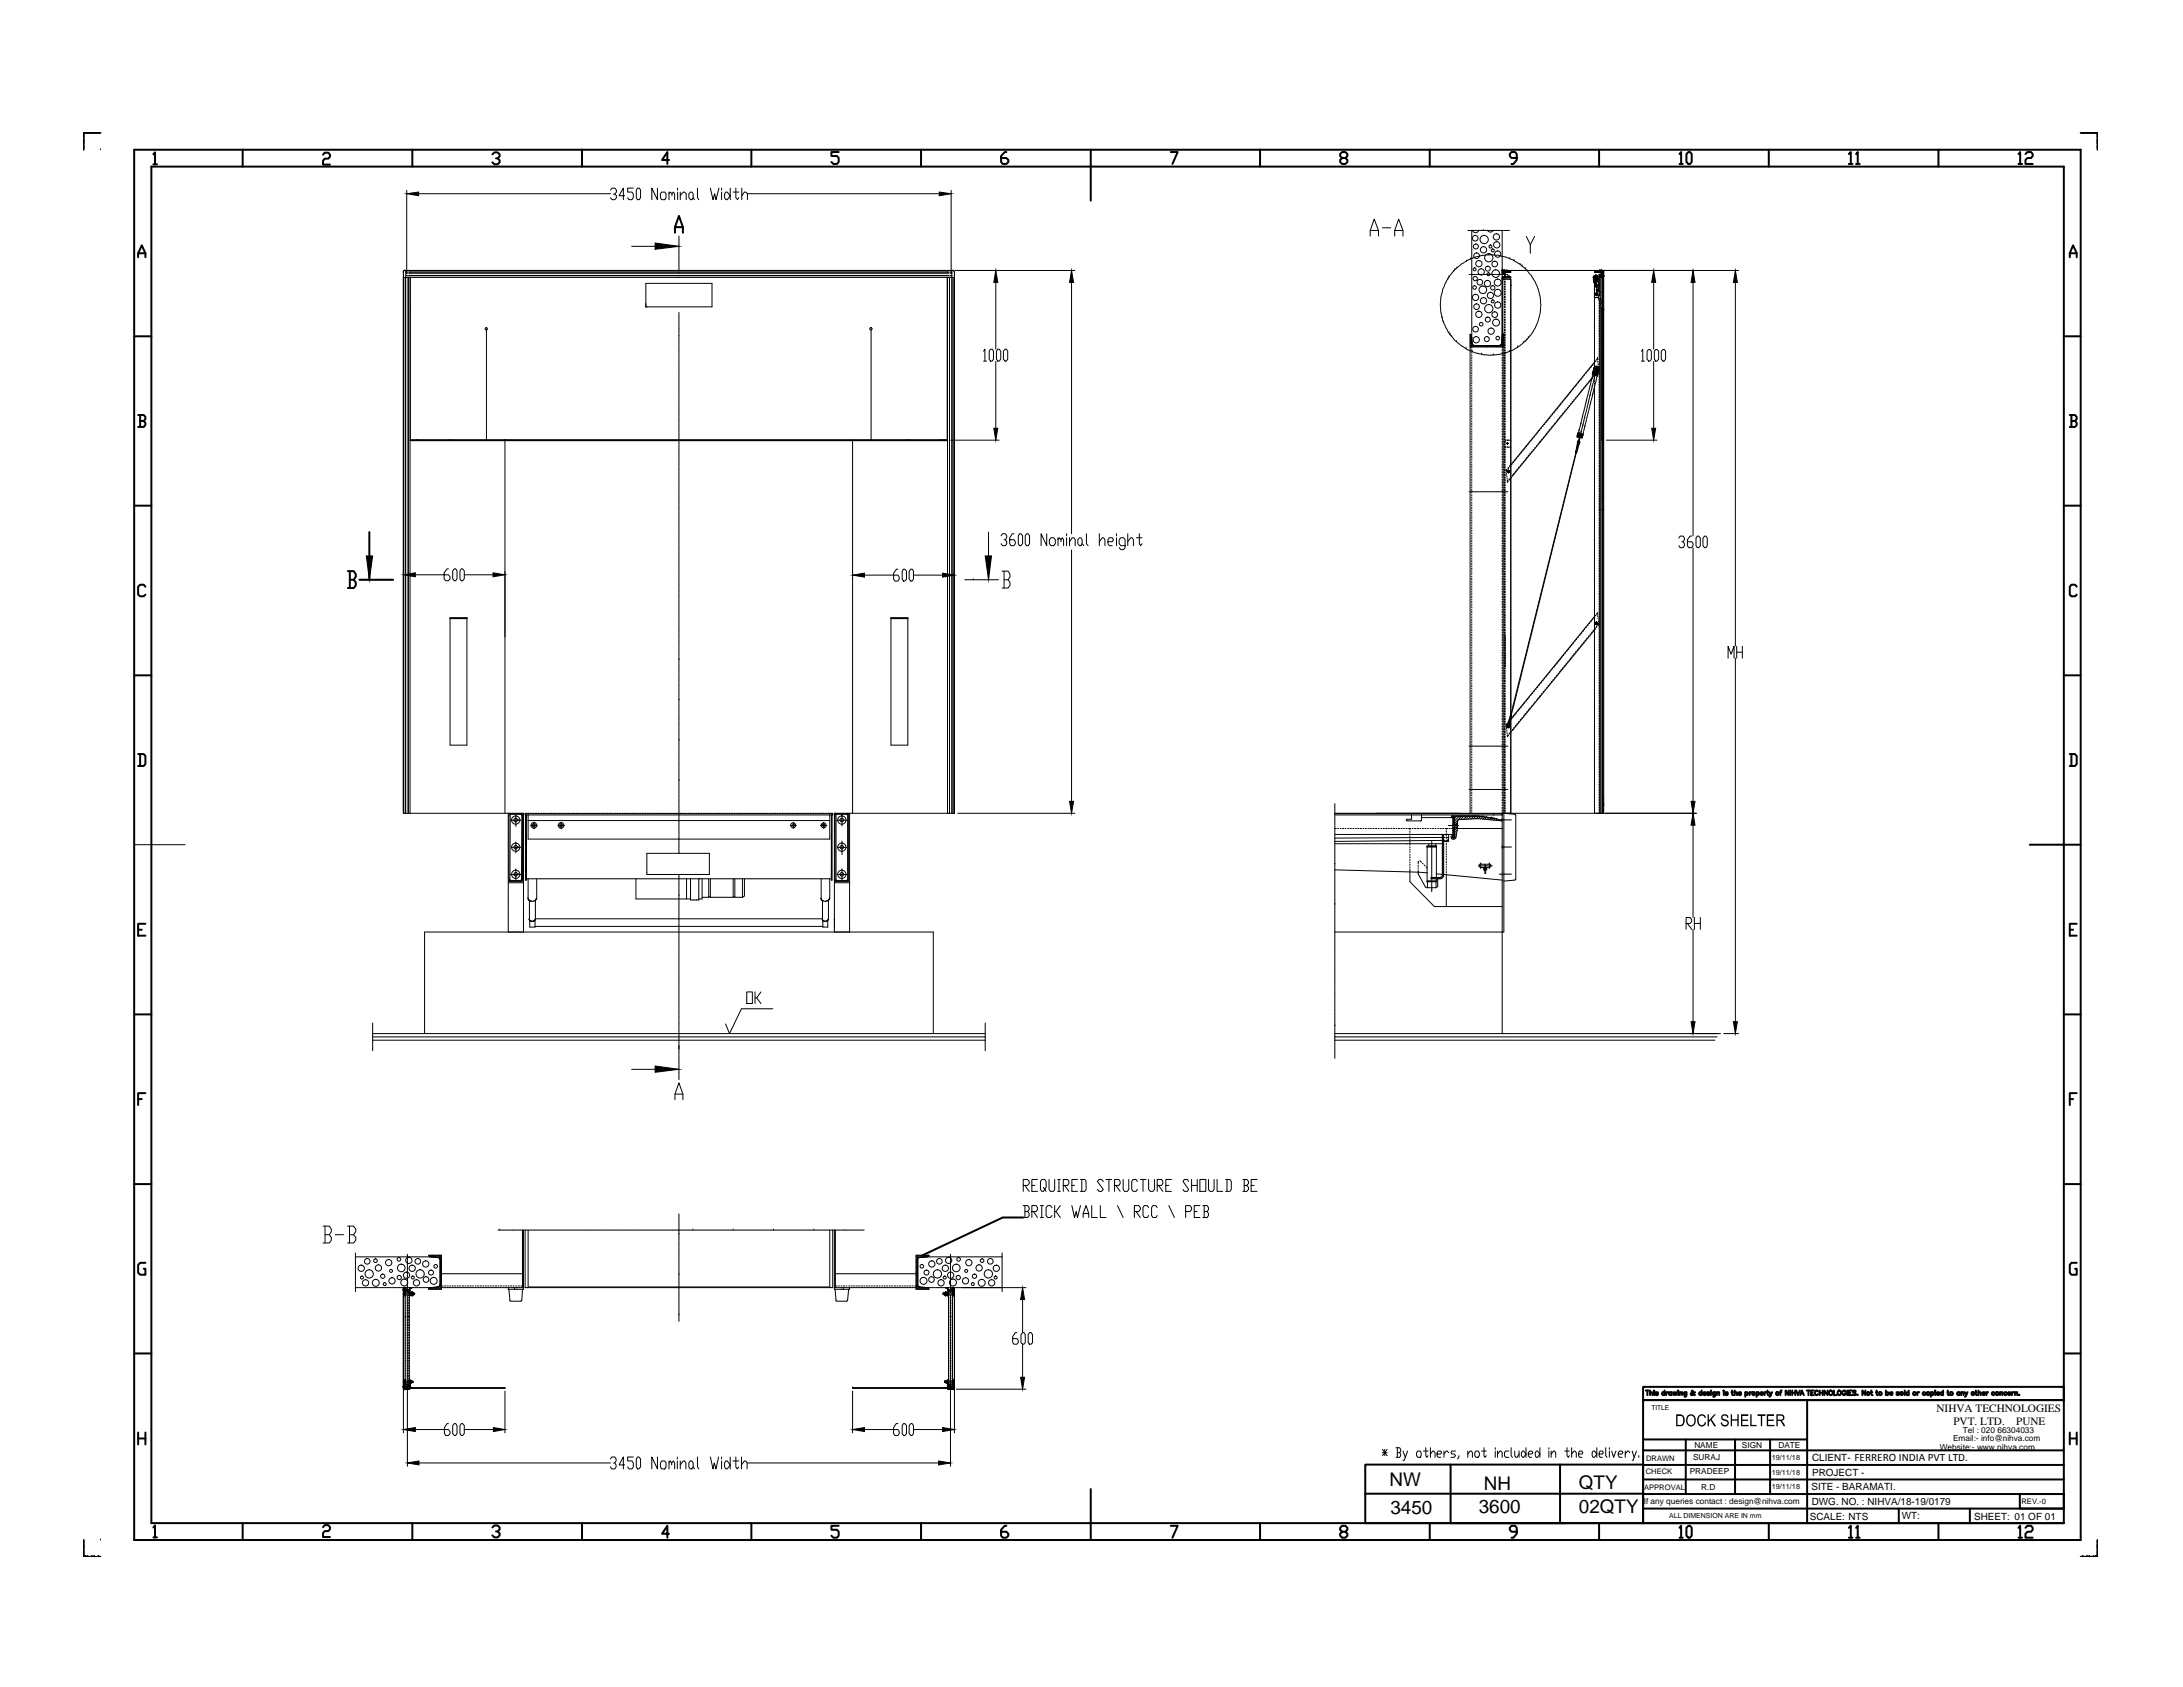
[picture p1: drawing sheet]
<svg xmlns="http://www.w3.org/2000/svg" width="279mm" height="216mm" viewBox="0 0 279 216" stroke-linecap="round" stroke-linejoin="round" font-family="sans-serif">
<defs><g id="words">
<g font-size="2.4">
<text x="177.8" y="190.2">NW</text>
<text x="189.9" y="190.7">NH</text>
<text x="202.1" y="190.5">QTY</text>
<text x="178" y="193.8">3450</text>
<text x="189.3" y="193.7">3600</text>
<text x="202.1" y="193.6">02QTY</text>
</g>
<g font-size="1.4">
<text x="247.8" y="180.7">NIHVA TECHNOLOGIES</text>
<text x="250" y="182.3">PVT. LTD.</text>
<text x="258" y="182.3">PUNE</text>
</g>
<g font-size="1.3">
<text x="231.8" y="190.7">SITE - BARAMATI.</text>
<text x="231.9" y="187">CLIENT- FERRERO INDIA PVT LTD.</text>
<text x="231.9" y="188.9">PROJECT -</text>
<text x="231.6" y="194.5">SCALE: NTS</text>
<text x="231.9" y="192.6">DWG. NO. : NIHVA/18-19/0179</text>
<text x="243.4" y="194.4">WT:</text>
<text x="252.7" y="194.5">SHEET: 01 OF 01</text>
</g>
<g font-size="1.1">
<text x="216.9" y="185.4">NAME</text>
<text x="223" y="185.4">SIGN</text>
<text x="227.6" y="185.4">DATE</text>
<text x="248.3" y="185.5">Website:- www.nihva.com</text>
<text x="250" y="184.5">Email:- info@nihva.com</text>
<text x="251.2" y="183.4">Tel : 020 66304033</text>
<text x="216.3" y="188.6">PRADEEP</text>
<text x="216.7" y="186.9">SURAJ</text>
<text x="217.7" y="190.7">R.D</text>
<text x="210.4" y="192.4">If any queries contact : design@nihva.com</text>
</g>
<g font-size="1">
<text x="210.4" y="190.7">APPROVAL</text>
<text x="210.6" y="188.6">CHECK</text>
<text x="210.7" y="187">DRAWN</text>
<text x="258.7" y="192.4">REV.-0</text>
</g>
<g font-size=".9">
<text x="226.8" y="186.9">19/11/18</text>
<text x="226.8" y="188.8">19/11/18</text>
<text x="226.8" y="190.6">19/11/18</text>
<text x="213.6" y="194.3">ALL DIMENSION ARE IN mm</text>
</g>
<text font-size=".8" x="211.4" y="180.5">TITLE</text>
</g></defs>
<!-- layer: 1 -->
<g fill="none" stroke="#000" stroke-width=".13">
<path d="M12.9 19.2h.1M51.6 35.5h70.6M51.7 35.5v68.6M51.8 34.6h-.1l-.1 .2M51.9 35.5v68.6M51.9 35.2h.2M51.9 34.6v.3M51.9 35v.2M51.9 35.4v68.7M51.9 34.7h.2M51.9 34.9h.2M51.9 35h.2"/>
<path d="M51.9 35.3h.2M52.1 24.4v10.6M52.2 35.5v68.6M52.3 35.5v68.6M52.3 35.2h69.2M52.3 34.7h69.2M52.3 34.9h69.2M52.3 35h69.2M52.3 35.3h69.2M52.5 35.5v68.6M52.5 35.5v20.8M53.6 24.8h24.5"/>
<path d="M78.1 24.3l.2-.2h.4l.2 .2v.3l-.2 .2h-.2M78.7 24.8l.2 .2v.3l-.2 .3h-.4l-.2-.3M80 25h-.8l.6-.9v1.5M80.8 31.5h6.1M81.1 24.1h-.8v.5h.6l.2 .2v.5l-.2 .3h-.4l-.2-.3M81.6 24.1h.2l.2 .2v1l-.2 .3h-.2l-.2-.3v-1zM82.7 36.3h8.4v3h-8.4zM84.1 24.1v1.5l-.7-1.5v1.5M84.7 24.6h.4l.1 .2v.5l-.1 .3h-.4l-.2-.3v-.5zM85.6 24.8l.2-.2 .2 .2v.2M85.6 24.6v1M86 24.8l.2-.2 .1 .2v.8"/>
<path d="M86.7 24.1v.2M86.7 24.6v1M86.9 30.2v.2M86.9 30.4v.3M86.9 30.7v.3M86.9 31.1v.2M86.9 31.4v.2M86.9 31.7v.2M86.9 31.9v.3M86.9 32.2v.3M86.9 32.6v.2M86.9 32.9v.2"/>
<path d="M86.9 33.2v.2M86.9 33.5v.2M86.9 33.8v.2M86.9 34.1v.3M86.9 34.4v.2M86.9 40v.2M87.1 25l.3-.4h.2l.2 .2v.8M87.1 24.6v1M88.2 24.8l.2-.2h.1l.2 .2v.5l-.2 .3h-.1l-.2-.3zM88.7 25.3l.2 .3M89.3 24.1v1.2l.1 .3M90.9 24.1l.4 1.5 .2-.8 .1 .8 .4-1.5"/>
<path d="M92.4 24.1v.2M92.4 24.6v1M92.9 24.6h.2l.4 .4-.4 .6h-.2l-.2-.3v-.5zM93.5 24.1v1.5M93.8 24.6h.8M94.2 24.1v1.2l.2 .3 .2-.3M94.9 25l.4-.4h.1l.3 .2v.8M94.9 24.1v1.5M95.7 24.8h24.5M121.2 35.5v20.8M121.3 35.5v68.6M121.5 35.5v68.6"/>
<path d="M121.7 35.2h.1M121.7 34.7h.1M121.7 34.9h.1M121.7 35h.1M121.7 35.3h.1M121.7 24.4v10.6M121.8 34.6v69.5M121.9 35.5v68.6M121.9 34.6h.2l.1 .2v69.3h-15.4v15.2M122.1 35.5v68.6M122.1 34.8l-.2-.2-70.2 .1-.1 69.4h13v-47.8M122.2 34.6h15.4"/>
<path d="M127.5 36.1v8.6M137.1 36.1v32.2M175.4 30.2v-.7l.5-1.4 .5 1.4v.7M175.4 29.5h1M176.9 29.2h1.1M178.5 30.2v-.7l.5-1.4 .6 1.4v.7M178.5 29.5h1.1M184.3 38.9v.2M184.3 39.2l.1 .2M184.4 38.6l-.1 .2M184.4 38.3v.3M184.4 39.5v.2"/>
<path d="M184.4 39.8v.2M184.4 38v.2M184.5 37.7l-.1 .2M184.6 37.4l-.1 .2M184.6 37.1v.2M184.8 36.8l-.2 .2M184.9 36.5l-.1 .3M185 36.2l-.1 .3M185.2 36l-.2 .2M185.3 35.7l-.1 .2M185.3 35.7h.1M185.4 35.4h.1"/>
<path d="M185.4 35.5l-.1 .2M185.6 35.2l-.1 .2M186 34.7l-.3 .5M186 34.7h.1M186.2 34.5h.1M186.2 34.5l-.2 .2M186.4 34.3l-.1 .2M186.5 34.3h.1M186.9 33.9l-.4 .4M187.1 33.7l-.2 .2M187.4 33.6l-.2 .1M187.6 33.4l-.2 .2"/>
<path d="M187.7 33.4h.1M187.9 29.5h.2M187.9 33.3l-.2 .1M188 35.1h.2M188.1 29.5h.5M188.2 33.1h.1M188.2 33.2l-.3 .1M188.2 35.1h.3M188.4 29.5v13.8l-.2-.3M188.5 29.5a.4 .4 0 0 0 .4 .3 .4 .4 0 0 0 .4-.3M188.5 33l-.3 .1M188.5 35.1h.3"/>
<path d="M188.7 29.5h.2M188.8 32.9l-.3 .1M188.8 35.1h.3M189 29.5h.2M189 32.8l-.2 .1M189.2 35.1h.2M189.3 29.5h.2M189.3 32.8h-.2M189.4 32.8h.1M189.5 35.1h.2M189.6 29.5h.2M189.6 32.7l-.2 .1"/>
<path d="M189.8 35.1h.2M189.9 29.5h.1M189.9 29.5h.2M189.9 32.7h-.2M190.1 35.1h.2M190.2 29.5h.2M190.2 32.6l-.2 .1M190.3 32.6h.2M190.4 35.1h.2M190.4 29.5a.4 .4 0 0 0 .4 .2 .4 .4 0 0 0 .3-.2M190.5 29.5h.2M190.6 32.6h.1"/>
<path d="M190.6 32.6h.3M190.7 35.1h.3M190.8 29.5h.2M190.9 32.6h.3M191 35.1h.2M191.1 29.5h.2M191.2 32.6l.3 .1M191.3 35.1h.2M191.4 29.5h.3M191.5 32.7h.3M191.6 35.1h.2M191.7 29.5h.3"/>
<path d="M191.8 32.7l.3 .1M191.9 35.1h.2M192 29.5h.4M192.1 32.8h.2M192.2 35.1h.3M192.2 34.8h.4M192.3 29.5v13.8M192.3 35h.3v.4h-.3M192.3 35.7h1.1v68.4M192.3 35.7h.1M192.3 35.5v.1M192.3 34.9v.1"/>
<path d="M192.3 34.7v.1M192.3 34.7h.1l-.1 .1 .1 .1 .1-.1-.1-.1M192.3 34.5v.1M192.3 34.6h.1M192.3 34.6v.1M192.3 34.7h.2M192.3 35.5v7.4M192.4 35.5h-.1M192.4 32.8l.2 .1M192.4 34.6h.1M192.4 34.7h.1M192.4 34.6v.1"/>
<path d="M192.4 34.7l.1 .1M192.4 29.5h.3M192.4 34.6v.3l.1 .1M192.5 34.7h-.1M192.5 34.7h.1M192.5 35.4l.1 .1M192.5 34.7v.1M192.5 34.6h.1M192.5 34.8h-.1v-.1v.1M192.5 34.8h-.1M192.5 35.1h.3M192.5 34.7h.9v.2h-.8v.5h.8v.1h-1l-.1-.1"/>
<path d="M192.5 34.7l.1 .1M192.5 34.9l.1 .1M192.5 34.7l-.1 .1M192.6 34.6h12.4M192.6 35.7v.1M192.6 36v.1M192.6 36.3v.1M192.6 36.6v.2M192.6 36.9v.2M192.6 37.3v.1M192.6 37.6v.1M192.6 37.9v.2"/>
<path d="M192.6 38.3v.1M192.6 38.6v.1M192.6 38.9v.2M192.6 39.2v.2M192.6 39.6v.1M192.6 39.9v.1M192.6 34.7l.1 .2M192.6 35.3l.1 .2M192.6 35.2h.1M192.6 35v.1M192.6 34.7h.1M192.7 32.9l.2 .1"/>
<path d="M192.7 34.7l.1 .2M192.8 29.5h.2M192.8 35.4l.1 .1M192.8 35.1h.2M192.9 34.6h.1M192.9 34.7l.1 .2M192.9 35.4l.1 .1M193 35.4h.1M193 33l.2 .1M193.1 35.4h.1M193.1 29.5h.1M193.1 35.4l.1 .1"/>
<path d="M193.1 34.7l.1 .2M193.2 35.4h.1M193.2 34.7l.1 .2M193.2 33.1h.1M193.2 33.1l.3 .1M193.2 35.4l.1 .1M193.4 36.6h.1M193.5 33.2l.2 .1M193.8 33.4l.5 .3M193.8 33.3h.1M194.3 33.7l.2 .1M194.5 33.9h.1"/>
<path d="M194.6 33.9l.2 .1M194.8 34h.1M194.8 34.1l.2 .1M195.1 34.2l.1 .2M195.3 34.4l.1 .2M195.3 34.4h.1M195.4 30.3l.5 1v1.1M195.4 34.7h.1M195.5 34.7l.2 .2M195.7 34.9l.1 .2M195.9 35.1l.1 .2M196 35.4l.2 .2"/>
<path d="M196.2 35.6l.1 .2M196.4 35.9l.1 .2M196.4 30.3l-.5 1M196.5 36.1l.1 .3M196.6 36.4l.2 .2M196.8 36.7v.2M196.9 37v.2M197 37.3v.2M197 37.6l.1 .2M197.1 37.9v.2M197.1 40v.2M197.1 38.2l.1 .2"/>
<path d="M197.2 38.8v.2M197.2 38.5v.2M197.2 39.4v.3M197.2 39.7l-.1 .2M197.2 39.1v.2M203.9 35.5l.1 .6M203.9 36.1l.3 .2M204 35.8v.3l.2 .1M204 36.1l.2 .1M204.1 35.4h.1M204.1 35.7h.5M204.1 35.4v.6"/>
<path d="M204.1 36.3v10.9M204.1 38.1h.5M204.1 34.7v.1M204.1 35.7h.1M204.1 35.8h.1M204.2 36.6h.1v.2M204.2 35.7v.2M204.2 35.2h.1M204.2 35.9h.1M204.2 35.2h.3v.2M204.2 37.6l.1-.1 .2 .1v.1l-.2 .1-.1-.1zM204.2 35.4h.1"/>
<path d="M204.2 36.5v.1l.1 .1M204.2 36.5v.2M204.2 35.8h.1M204.2 35.7v.1M204.2 36.3h.1M204.2 35.3l-.2 .1v.4M204.2 36.5h.2M204.2 36.6h.1M204.2 35.9l.1 .1M204.2 36.5h.3v.1l-.2 .1M204.2 35.4v.1M204.3 35.6v.2"/>
<path d="M204.3 35.8h.1M204.3 35.6h.1M204.3 36.1h-.1v.1M204.3 36.1l.1 .4h-.1l-.1-.3M204.3 36.1l-.1 .1M204.3 34.7l-.1 .2M204.3 36v.1M204.3 35.5h.1M204.3 35.5l-.1-.2-.2 .1 .1 .7M204.3 36.5v.1M204.3 35.2v.1M204.3 35.4v.3"/>
<path d="M204.3 35.7v.1M204.3 36.4v.2M204.3 37.5v.2h-.1M204.3 37.7v.2M204.3 35.5l.1 .3M204.3 35.8l.1 .2M204.3 35.5v.1M204.3 35.8h.2M204.3 37.2l.5 1.4M204.3 37v.1M204.4 35.4l-.3-.1-.2 .2M204.4 36.6h-.1h.1"/>
<path d="M204.4 36.5l-.2 .1M204.4 35.8v.2M204.4 35.4l-.1 .2M204.4 37.7h.1M204.4 36.6h.1M204.4 36.5v.2M204.4 36l-.1 .2M204.4 35.5h.1M204.4 35.8h.1M204.4 36v.2h-.2M204.4 35.5v.3M204.4 34.7l-.1 .2"/>
<path d="M204.4 35.8h-.1M204.4 35.7h.1M204.5 35.8h-.1M204.5 35.8h.1M204.5 35.9h.1M204.5 36.6l-.2 .1M204.5 35.8v.2M204.5 35.5v.3M204.5 35.7v.2M204.5 37h.1M204.5 37.1a.11 .11 0 0 1 .1 .2 .11 .11 0 0 1-.2 0 .11 .11 0 0 1 0-.1M204.5 37.8h.1"/>
<path d="M204.5 37.8v.1M204.5 37l-.1 .1M204.5 35.4v.1M204.6 37.2h-.2M204.6 37.2l-.3-.9-.1 .1 .2 .8M204.6 34.7l-.1 .2M204.6 38.3h.1M204.7 35.5h.1M204.7 35.1v.3h-.6M204.7 35.5v.2M204.7 35.9v.2M204.7 36.2v.4"/>
<path d="M204.7 36.8v.1M204.7 37.1v.1l-.3 .1M204.7 38.3h.1M204.7 38.4v.2M204.7 38.7v.1M204.7 39.1v.1M204.7 39.4v.1M204.7 39.7v.2M204.7 35.1h.1M204.8 34.6h.1M204.8 37.8h.1M204.8 38.6v65.5"/>
<path d="M204.8 35.4l-.2 .1a11.2 11.2 0 0 0 .5 3.7v-.1M204.8 38.6l.2 1M204.8 37.8h-.3M204.8 34.7l-.1 .2M204.8 35.2l-.1 .1M204.8 35.5v-.3h.2l-.1 .3v2.9M204.8 34.9l.1-.2h-.8v.2h.8M204.8 35.5v2.3M204.8 35.5v2.4M204.8 38.8v65.3M204.8 38.2h.1M204.8 35.3l.1 .2"/>
<path d="M204.8 35v.3M204.8 38.2l-.1 .1M204.8 38.2l.1 .1M204.9 34.7h.1M204.9 35.3h.4M204.9 35.1l-.1 .1M204.9 38.5h.1M204.9 34.7h.1v.1M204.9 39.3v64.8M204.9 34.9l.1 .2h-.3M204.9 38.5l-.1 .1M204.9 34.6h.1"/>
<path d="M205 34.6h.1M205 35.5h.1M205 34.6l.1 .1M205 39.7h.3M205 34.8l-.1 .1M205 34.6h17.5M205 34.9v.1M205 35.4l-.1 .1M205.1 35.2v.2M205.1 35.4h.1M205.1 35.2l-.1 .1 .1 .1M205.1 35.2h.1"/>
<path d="M205.1 35.5h.1M205.1 34.6v.1M205.1 35h.1M205.1 35.5h.2v68.6h-34.5M205.1 35v.2M205.1 35.4v68.7M205.1 34.7v.7M205.1 38.9v.1M205.1 35h.1v.2h.1M205.1 38.8v.1M205.1 36.2v.1M205.1 34.7l-.1 .1"/>
<path d="M205.1 35l-.1 .2M205.1 35.2l-.1 .1M205.1 35.1v.1M205.1 36.5v.1M205.1 36.1h.1M205.1 35.9v.1M205.1 35.8h.1M205.1 35.6v.1M205.1 39.9h.1M205.1 39.7v.1M205.1 39.3v.1M205.1 39.1v.1"/>
<path d="M205.1 39h.1M205.1 38.7h.1M205.1 38.5v.1M205.1 38.3v.1M205.1 38.2v.1M205.1 38v.1M205.1 37.9v.1M205.1 37.7v.1M205.1 37.6v.1M205.1 37.5h.1M205.1 37.3v.1M205.1 37.1v.1"/>
<path d="M205.1 37h.1M205.1 36.8v.1M205.1 36.7h.1M205.1 34.7h.1M205.1 34.7v.1l-.1-.1M205.1 34.7l.1 .1v.1l-.2-.1M205.1 35.2l.1 .1v.1M205.1 34.6h.1M205.1 35.4l.1 .1M205.1 36.6h.1M205.1 36.8h.1M205.1 36.4h.1"/>
<path d="M205.1 36.5h.1M205.1 34.7v.1l-.1-.1h.3M205.1 39.7l-.1-.1v16.7h.1M205.1 39.4h.1M205.1 35.4v.1h-1M205.1 35.6h.1M205.1 35.7v.1M205.1 35.9h.1M205.1 39.6h.1M205.1 39.3h.1M205.1 38.8h.1M205.1 38.6v.1"/>
<path d="M205.1 37.6h.1M205.1 37.4v.1M205.1 37.3h.1M205.1 36.9v.1M205.2 35.4h-.1M205.2 35.5h.1M205.2 35.4v.1M205.2 35.5v68.6M205.2 34.6l-.1 .1M205.2 34.6l.1 .1M205.3 35.4l-.1 .1M205.3 34.7v.7"/>
<path d="M205.3 34.7h-.1M205.3 34.8l-.2 .2M205.3 35l-.1 .1M205.3 35.3l-.1 .1M211.7 36.1v8.6M216.7 36.1v32.5M222.1 36.1v46.6M62.3 42.1v14.2M86.9 40.3v.2M86.9 40.6v.2M86.9 40.9v.2M86.9 41.2v.3"/>
<path d="M86.9 41.5v.3M86.9 41.8v.3M86.9 42.1v.3M86.9 42.4v.3M86.9 42.7v.4M86.9 43.1v.3M86.9 43.4v.3M86.9 43.7v.3M86.9 44v.3M86.9 44.4v.2M86.9 44.6v.3M86.9 44.9v.3"/>
<path d="M86.9 45.2v.3M86.9 45.5v.3M86.9 45.9v.2M86.9 46.2v.2M86.9 46.5v.2M86.9 46.8v.2M86.9 47.1v.2M86.9 47.4v.3M86.9 47.7v.2M86.9 48v.2M86.9 48.3v.2M86.9 48.6v.2"/>
<path d="M86.9 48.9v.2M86.9 49.2v.3M86.9 49.5v.3M86.9 49.8v.3M86.9 50.1v.3M86.9 50.4v.3M86.9 50.7v.3M86.9 51v.3M86.9 51.3v.3M86.9 51.6v.3M86.9 51.9v.3M86.9 52.2v.3"/>
<path d="M86.9 52.5v.3M86.9 52.9v.2M86.9 53.2v.2M86.9 53.5v.2M86.9 53.7v.3M86.9 54v.3M86.9 54.3v.3M86.9 54.7v.2M86.9 55v.2M86.9 55.3v.2M86.9 55.6v.2M86.9 55.9v.3"/>
<path d="M86.9 56.2v.3M86.9 56.5v.3M86.9 56.8v.3M86.9 57.1v.3M86.9 57.4v.3M86.9 57.7v.3M86.9 58v.3M86.9 58.3v.3M86.9 58.6v.3M86.9 59v.2M86.9 59.3v.2M86.9 59.5v.3"/>
<path d="M86.9 59.8v.3M109.1 56.3v47.8M111.5 42.1v14.2M121.7 56.3h6.2M125.9 44.9l.2-.2v1.5M125.9 46.2h.4M126.8 44.7h.2l.2 .2v1.1l-.2 .2h-.2l-.2-.2v-1.1zM127.5 46.3v8.5M127.7 44.7h.2l.2 .2v1.1l-.2 .2h-.2l-.2-.2v-1.1zM128.6 44.7h.2l.2 .2v1.1l-.2 .2h-.2l-.2-.2v-1.1zM184.4 40.1l.1 .2M184.5 40.4l.1 .2"/>
<path d="M184.6 40.7h.1M184.6 40.7v.2M184.6 41l.1 .2M184.8 41.2h.1M184.8 41.3l.1 .2M184.9 41.5l.1 .3M185 41.8l.1 .3M185.2 42.1l.1 .2M185.3 42.4l.1 .2M185.4 42.6h.1M185.4 42.6l.2 .2M185.6 42.8h.1"/>
<path d="M185.6 42.9l.2 .1M185.8 43.1h.1M185.8 43.1l.2 .2M186 43.3l.2 .2M186.2 43.5l.2 .2M186.4 43.7h.1M186.4 43.8l.2 .1M186.7 43.9l.1 .2M186.9 44.1l.2 .2M187.1 44.3l.3 .1M187.4 44.5l.2 .1M187.6 44.6h.1"/>
<path d="M187.6 44.6l.3 .2M187.9 44.8l.3 .1M188.2 42.8v61.3M188.2 42.8h.1M188.2 44.4h4.3M188.2 43.2l.2 .2v.2l-.2-.3M188.2 44.3v.1M188.2 44.1l.2 .3M188.2 44l.4 .4M188.2 43.8l.5 .6M188.2 43.7l.2 .2M188.2 43.5l.2 .3"/>
<path d="M188.2 42.9l.1 .2M188.2 42.8l.1 .2M188.2 42.8l.1 .1M188.2 44.9l.3 .1M188.3 42.9l.1 1.1M188.4 43.8v.1M188.4 44.1v.1M188.4 44.4v.2M188.4 44.7v.2M188.4 45.1v.1M188.4 45.4v.1M188.4 45.7v.2"/>
<path d="M188.4 46v.2M188.4 46.4v.1M188.4 46.7v.1M188.4 47v.2M188.4 47.4v.1M188.4 47.7v.1M188.4 48v.2M188.4 48.3v.2M188.4 48.6v.2M188.4 49v.1M188.4 49.3v.1M188.4 49.6v.2"/>
<path d="M188.4 49.9v.2M188.4 50.3v.1M188.4 50.6v.1M188.4 50.9v.2M188.4 51.3v.1M188.4 51.6v.1M188.4 51.9v.2M188.4 52.2v.2M188.4 52.6v.1M188.4 52.9v.1M188.4 53.2v.2M188.4 53.5v.2"/>
<path d="M188.4 53.9v.1M188.4 54.2v.1M188.4 54.5v.1M188.4 54.8v.2M188.4 55.1v.2M188.4 55.5v.2M188.4 55.8v.2M188.4 56.1v.2M188.4 56.5v.1M188.4 56.8v.1M188.4 57.1v.2M188.4 57.4v.2"/>
<path d="M188.4 57.8v.1M188.4 58.1v.1M188.4 58.4v.2M188.4 58.7v.2M188.4 59.1v.1M188.4 59.4v.1M188.4 59.7v.2M188.4 43.2v.8M188.4 44l.2 .2M188.5 45h.1M188.5 45l.2 .1M188.7 44.2h3.3"/>
<path d="M188.7 44.2l.2 .2M188.8 45.1l.2 .1M188.8 44.2l.2 .2M189 44.2l.2 .2M189 45.2l.3 .1M189.1 44.2l.2 .2M189.3 44.2l.2 .2M189.3 45.3h.3M189.5 44.2l.1 .2M189.6 44.2l.2 .2M189.6 45.3h.1M189.6 45.4h.3"/>
<path d="M189.8 44.2l.1 .2M189.9 45.4h.3M189.9 44.2l.2 .2M190.1 44.2l.2 .2M190.2 45.4l.3 .1M190.2 44.2l.2 .2M190.4 44.2l.2 .2M190.5 45.5h.3M190.5 44.2l.2 .2M190.7 44.2l.2 .2M190.8 44.2l.2 .2M190.9 45.5h.2"/>
<path d="M191 44.2l.2 .2M191.1 45.4h.1M191.2 45.4h.2M191.2 44.2l.1 .2M191.3 44.2l.2 .2M191.5 44.2l.1 .2M191.6 44.2l.2 .2M191.7 45.4h-.2M191.8 44.2l.1 .2M191.9 44.2l.2 .2M192 45.3l-.2 .1M192.1 44.2l.2 .2"/>
<path d="M192.1 44.1l.3 .3M192.2 44l-.3 .2M192.2 44l.3 .3M192.2 43.9l.3 .3M192.2 43.8l.3 .2M192.2 43.6l.3 .2M192.2 43.5l.3 .2M192.3 44.2h.1M192.3 43.4v.2M192.3 43.8v.1M192.3 44.1v.1M192.3 44.4v.2"/>
<path d="M192.3 44.7v.2M192.3 45.1v.1M192.3 45.4v.1M192.3 45.7v.2M192.3 46v.2M192.3 46.4v.1M192.3 46.7v.1M192.3 47v.2M192.3 47.4v.1M192.3 47.7v.1M192.3 48v.2M192.3 48.3v.2"/>
<path d="M192.3 48.6v.2M192.3 49v.1M192.3 49.3v.1M192.3 49.6v.2M192.3 49.9v.2M192.3 50.3v.1M192.3 50.6v.1M192.3 50.9v.2M192.3 51.3v.1M192.3 51.6v.1M192.3 51.9v.2M192.3 52.2v.2"/>
<path d="M192.3 52.6v.1M192.3 52.9v.1M192.3 53.2v.2M192.3 53.5v.2M192.3 53.9v.1M192.3 54.2v.1M192.3 54.5v.1M192.3 54.8v.2M192.3 55.1v.2M192.3 55.5v.2M192.3 55.8v.2M192.3 56.1v.2"/>
<path d="M192.3 56.5v.1M192.3 56.8v.1M192.3 57.1v.2M192.3 57.4v.2M192.3 57.8v.1M192.3 58.1v.1M192.3 58.4v.2M192.3 58.7v.2M192.3 59.1v.1M192.3 59.4v.1M192.3 59.7v.2M192.3 43l.2 .3"/>
<path d="M192.3 43.3l.2 .2M192.3 42.9l.2 .2M192.3 45.2l-.2 .1M192.3 43.1v.2M192.3 43.4v.1M192.3 43.7v.2M192.3 44.4v.1M192.3 45v.2M192.3 45.7v.1M192.3 46.3v.2M192.3 47v.1M192.3 47.3v.2"/>
<path d="M192.3 47.9v.2M192.3 48.9v.2M192.3 49.6v.1M192.3 50.2v.2M192.3 50.9v.1M192.3 51.2v.2M192.3 51.5v.2M192.3 51.9v.1M192.3 52.5v.2M192.3 53.2v.1M192.3 53.8v.2M192.3 54.1v.2"/>
<path d="M192.3 54.8v.1M192.3 55.4v.2M192.3 55.8v.1M192.3 56.1v.1M192.3 56.4v.2M192.3 57.1v.1M192.3 57.7v.2M192.3 58.4v.1M192.3 59v.2M192.3 59.3v.2M192.3 59.7v.1M192.3 42.8l.2 .2"/>
<path d="M192.4 42.8l-.1 .1-.1 1.1M192.4 42.8h.1M192.5 42.8h.1M192.5 42.8v76.5h-21.7M192.5 43.4l-.2-.2-.1 .8M192.6 40.2v.1M192.6 40.5v.2M192.6 40.8v.2M192.6 41.2v.1M192.6 41.5v.1M192.6 41.8v.2M192.6 42.1v.2"/>
<path d="M192.6 42.5v.1M192.6 42.8v.2M192.6 43.1v.2M192.6 43.5v.1M192.6 43.8v.1M192.6 44.1v.2M192.6 44.4v.2M192.6 44.8v.1M192.6 45.1v.1M192.6 45.4v.2M192.6 45.7v.2M192.6 46v.2"/>
<path d="M192.6 46.4v.2M192.6 46.7v.1M192.6 47v.2M192.6 47.4v.1M192.6 47.7v.1M192.6 48v.2M192.6 48.3v.2M192.6 48.7v.1M192.6 49v.1M192.6 49.3v.2M192.6 49.6v.2M192.6 50v.1"/>
<path d="M192.6 50.3v.1M192.6 50.6v.2M192.6 51v.1M192.6 51.3v.1M192.6 51.6v.2M192.6 51.9v.2M192.6 52.2v.2M192.6 52.6v.1M192.6 52.9v.1M192.6 53.2v.2M192.6 53.5v.2M192.6 53.9v.1"/>
<path d="M192.6 54.2v.1M192.6 54.5v.2M192.6 54.8v.2M192.6 55.2v.1M192.6 55.5v.2M192.6 55.8v.2M192.6 56.2v.1M192.6 56.5v.1M192.6 56.8v.2M192.6 57.1v.2M192.6 57.4v.2M192.6 57.8v.1"/>
<path d="M192.6 58.1v.1M192.6 58.4v.2M192.6 58.7v.2M192.6 59.1v.1M192.6 59.4v.1M192.6 59.7v.2M192.6 45.2h-.3M192.6 45.2h.1M192.6 56.3h.1M192.6 57.2h.1M192.9 56.8h.2M192.9 45.1l-.3 .1"/>
<path d="M192.9 56.3h.2M192.9 57.2h.2M192.9 56.7v.2M193.1 59.8l-.1 .1M193.1 59.9l-.1 .1M193.2 45l-.3 .1M193.2 45h.1M193.2 56.3h.2M193.2 57.2h.2M193.3 59.6l-.1 .2M193.4 44.9h-.2M193.5 59.4l-.1 .1"/>
<path d="M193.7 59.1l-.1 .2M194 58.9l-.2 .1M194 44.6l-.5 .3M194.1 58.6l-.1 .1M194.3 44.4h.1M194.3 44.4l-.3 .2M194.3 58.4v.1M194.4 59.8l-.1 .1M194.5 44.3l-.2 .1M194.5 58.1v.1M194.6 59.5l-.1 .1M194.8 57.9l-.1 .1"/>
<path d="M194.8 59.3v.1M195 43.9l-.5 .3M195 43.8h.1M195 57.6l-.1 .1M195.1 59l-.1 .1M195.2 57.3l-.1 .2M195.2 43.7l-.2 .1M195.2 43.7h.1M195.3 58.7l-.1 .2M195.4 43.5l-.2 .1M195.4 57.1l-.1 .1M195.4 43.5h.1"/>
<path d="M195.5 58.5l-.1 .1M195.6 43.2h.1M195.6 56.8l-.1 .2M195.6 43.3l-.2 .1M195.7 58.2l-.1 .2M195.8 56.6l-.1 .1M195.8 43l-.1 .2M195.9 58l-.1 .1M196 42.8l-.2 .2M196 56.3l-.1 .2M196.1 57.8l-.1 .1M196.2 42.5l-.2 .2"/>
<path d="M196.2 56.1l-.1 .1M196.3 57.5l-.1 .1M196.3 42.2l-.1 .3M196.4 55.9l-.1 .1M196.5 57.3h-.1M196.5 42l-.2 .2M196.6 41.7l-.1 .2M196.6 55.6l-.1 .1M196.7 57l-.1 .1M196.7 41.4l-.1 .3M196.8 55.4h.1M196.9 40.9l-.1 .5"/>
<path d="M196.9 56.8h-.1M197 40.6l-.1 .2M197 40.3v.2M197.1 55l-.2 .2M197.2 56.4l-.2 .2M197.3 54.8h-.1M197.4 56.2l-.1 .1M197.5 54.5l-.1 .1M197.6 55.9l-.1 .1M197.7 54.3h-.1M197.8 55.7l-.1 .1M197.9 54v.1"/>
<path d="M198 55.4l-.1 .1M198.1 53.7l-.1 .2M198.2 55.1l-.1 .2M198.4 53.5l-.2 .1M198.4 54.9l-.1 .1M198.5 53.2l-.1 .2M198.6 54.6l-.1 .2M198.7 53v.1M198.8 54.4l-.1 .1M199 52.7l-.1 .2M199 54.1v.2M199.2 52.5l-.1 .1"/>
<path d="M199.2 53.9v.1M199.4 52.2l-.1 .2M199.5 53.6l-.2 .1M199.6 52l-.1 .1M199.6 53.4l-.1 .1M199.8 51.7l-.1 .1M199.8 53.1v.1M200 51.5l-.1 .1M200.1 52.9l-.1 .1M200.2 51.2l-.1 .1M200.3 52.6l-.1 .1M200.4 51l-.1 .1"/>
<path d="M200.5 52.4l-.1 .1M200.6 50.7l-.1 .1M200.7 52.1l-.1 .1M200.8 50.4l-.1 .2M200.9 51.9l-.1 .1M201 50.2l-.1 .1M201.1 51.6l-.1 .1M201.2 49.9l-.1 .2M201.3 51.4l-.1 .1M201.4 49.7l-.1 .1M201.5 51.1l-.1 .1M201.6 49.4l-.1 .2"/>
<path d="M201.7 57.9h.1M201.7 57.7v.2M201.7 57.9l.1-.2-.1 .2M201.7 57.9l-8.3 33.7M201.7 50.9l-.1 .1M201.8 57.3h.2l-.2 .6M201.8 57.3l-.1 .2M201.8 57.3h.1M201.8 57.3l-.1 .6M201.8 57.7v.2M201.8 49.2l-.1 .1M201.9 57.3l-.1 .3 .1-.3"/>
<path d="M201.9 57.1l-.1 .2M201.9 55.9v-.1l.3 .2M201.9 55.7v.1M201.9 57.3h.1M201.9 57.1v.2M201.9 56.8v.3M201.9 56.5l-.1 .8M201.9 55.9h.2M201.9 56h.1M201.9 50.6l-.1 .1M202 55.6l-.1 .1M202 57.1h.1"/>
<path d="M202 55.7l.5 .1v-.1M202 57.1l-.1 .5M202 56.5l-.1 .3M202 55.7l.6 .1-.1 .3M202 56.5h.1M202 55.5v.2M202 55.4v.2M202 55.4l.6 .3v-.2v.3M202 56.8v.2M202 55.6l.6 .1M202 55.5l.6 .2M202 56.4l-.1 .1h.1"/>
<path d="M202 55.3v.1M202 55.4v.3M202 55.4l.6 .2M202 48.9v.2M202 56.4l.1 .1M202.1 56v.1l-.2 1.2M202.1 56.5v.1M202.1 55.9l.1 .2M202.1 55.1h.1M202.1 56.5l.1 .1-.1 .2M202.1 56.5h.1M202.1 56.5h-.1"/>
<path d="M202.1 56.4v.1M202.1 56.5l-.1 .2M202.1 56.6h.1l-.3 .7M202.1 56.8l-.1 .3M202.1 55.1l-.1 .3M202.1 56.4l.1 .2M202.1 56.6l-.2 .7M202.1 56.2v.2M202.1 50.4l-.1 .1M202.2 54.8l-.1 .3M202.2 55.9h.1M202.2 56l-.1 .2"/>
<path d="M202.2 56.1l-.1 .5M202.3 54.6l-.1 .2M202.3 48.7l-.2 .1M202.3 54.3v.2M202.3 55.7l-.1 .2M202.3 55.3h.1M202.3 54.3h.1M202.3 55.4v.2M202.3 50.1l-.1 .1M202.4 54l-.1 .2M202.4 55.1v.2M202.5 53.7l-.1 .2"/>
<path d="M202.5 48.5h-.2M202.5 55.9v.1h-.3M202.5 55.8v.1M202.5 53.4v.2M202.5 54.8l-.1 .2M202.5 56l-.5-.3-.1 .3M202.5 49.9l-.1 .1M202.5 55.6v.1M202.6 53.4h.1M202.6 54.5l-.1 .2M202.6 54.5h.1M202.6 53.1v.2"/>
<path d="M202.6 54.2v.2M202.6 48.2v.1M202.7 55.2l-.1 .3M202.7 52.8l-.1 .2M202.7 53.9l-.1 .2M202.7 49.6l-.1 .1M202.8 53.6l-.1 .2M202.8 52.5l-.1 .2M202.8 54.9l-.1 .3M202.8 53.6h.1M202.8 54.6v.3M202.8 52.2v.2"/>
<path d="M202.8 54.6h.1M202.8 53.3v.2M202.8 47.9v.1M202.9 54.3l-.1 .3M202.9 51.9l-.1 .2M202.9 53l-.1 .2M202.9 49.3l-.1 .2M203 54l-.1 .3M203 51.6l-.1 .2M203 51.3v.2M203 52.7l-.1 .2M203.1 51.3h.1"/>
<path d="M203.1 53.7l-.1 .3M203.1 52.4l-.1 .2M203.1 47.7l-.1 .1M203.1 51v.3M203.1 53.5v.2M203.1 52.1v.3M203.1 49.1v.1M203.2 50.7l-.1 .3M203.2 53.2l-.1 .2M203.2 51.8l-.1 .3M203.3 52.9l-.1 .2M203.3 51.5l-.1 .3"/>
<path d="M203.3 50.4l-.1 .3M203.3 47.4l-.1 .1M203.3 51.5h.1M203.3 50.1v.3M203.3 52.6v.2M203.4 51.2l-.1 .3M203.4 48.8l-.1 .2M203.4 49.9v.2M203.4 52.3v.2M203.4 50.9v.3M203.5 50.6l-.1 .3M203.5 49.6l-.1 .2"/>
<path d="M203.5 52l-.1 .2M203.5 47.2l-.1 .1M203.5 50.6h.1M203.5 49.3v.2M203.5 51.7v.2M203.6 51.7h.1M203.6 50.3l-.1 .3M203.6 48.6l-.1 .1M203.6 49v.2M203.6 51.4v.2M203.7 50l-.1 .3M203.7 48.7l-.1 .2"/>
<path d="M203.7 51.1l-.1 .3M203.7 46.9l-.1 .2M203.7 49.8v.2M203.8 49.4h.1M203.8 49.5l-.1 .2M203.8 48.4l-.1 .2M203.8 50.8l-.1 .3M203.8 48.3l-.1 .2M203.8 50.5h.1M203.8 48.1v.2M203.8 50.5v.3M203.9 49.2l-.1 .2"/>
<path d="M203.9 48.3l-10.3 12.6M203.9 48.2l-.1 .1M203.9 47.6v.1M203.9 47.7v.1M203.9 47.8l.6 .2-.6-.2-.1 .1M203.9 47.7l.6 .2M203.9 47.8l-.1 .2M203.9 50.2v.3M203.9 46.7l-.1 .1M203.9 47.4v.2M203.9 47.5v.2M203.9 47.6l.6 .1v-.1"/>
<path d="M203.9 48.9v.2M204 48.6l-.1 .2M204 47.4l.5 .3M204 47.5l-.1 .2M204 49.9l-.1 .3M204 49.6v.3M204.1 47.4v.2M204.1 47.7v.2M204.1 48.1v.1M204.1 48.4v.1M204.1 48.7v.2M204.1 49.1v.1"/>
<path d="M204.1 49.3v54.8M204.1 48.3l-.1 .2M204.1 46.4l-.1 .2M204.1 48.1l-.2 .1M204.1 47.3l.5 .3M204.1 49.3v.3M204.2 48l-.1 .2M204.2 47.8l-.3 .3M204.2 47.2h.3M204.2 47.2l.1 .2M204.2 47.1h.1h.2v.2l-.2 .1-.1-.1zM204.2 47.8v.1"/>
<path d="M204.2 49.1l-.1 .2M204.2 47.9l-.1 .2M204.2 46.2l-11 13.5M204.2 47l-.1 .1M204.2 47.2l.1 .1M204.3 48.8l-.1 .2M204.3 46.2l-.1 .1M204.3 47.1l.2 .1M204.3 47.1l.1 .1M204.3 47v.2M204.3 47.2v.2M204.3 48.5v.2"/>
<path d="M204.4 47.6l-.1 .1M204.4 47l.1 .1M204.4 47.2h.1M204.4 48.2l-.1 .2M204.5 47.9l-.1 .1M204.5 48l-.1 .1M204.5 45.9h.1M204.5 46h-.1M204.5 45.9l-.2 .1M204.5 45.9v.1M204.5 47.7v.1M204.5 47.8v.1"/>
<path d="M204.5 47.4h.1M204.5 47.4h.1a.36 .36 0 0 0-.1-.5 .36 .36 0 0 0-.5 .2 .36 .36 0 0 0 .2 .5M204.5 47.4l.1-.2v.2l-.1 .1M204.5 46.2v.2M204.5 47.9l-.1 .2-.5-.2M204.5 47.5v.2M204.5 46.6v.1M204.5 47.6v.2l-.6-.1M204.6 46.9v.1M204.6 47.3h.1M204.6 47.3l-.1 .1M204.7 40v.2"/>
<path d="M204.7 40.3v.2M204.7 40.7v.1M204.7 41v.1M204.7 41.3v.2M204.7 41.6v.2M204.7 42v.1M204.7 42.3v.1M204.7 42.6v.2M204.7 43v.1M204.7 43.3v.1M204.7 43.6v.2M204.7 43.9v.2"/>
<path d="M204.7 44.3v.1M204.7 44.6v.1M204.7 44.9v.2M204.7 45.2v.2M204.7 45.5v.2M204.7 45.9v.1M204.7 46.2v.1M204.7 46.5v.2M204.7 46.8v.2M204.7 47.2v.1M204.7 47.5v.2M204.7 47.8v.2"/>
<path d="M204.7 48.2v.1M204.7 48.5v.1M204.7 48.8v.2M204.7 49.1v.2M204.7 49.5v.1M204.7 49.8v.1M204.7 50.1v.2M204.7 50.4v.2M204.7 50.7v.2M204.7 51.1v.2M204.7 51.4v.1M204.7 51.7v.2"/>
<path d="M204.7 52.1v.1M204.7 52.4v.1M204.7 52.7v.2M204.7 53v.2M204.7 53.4v.1M204.7 53.7v.1M204.7 54v.2M204.7 54.3v.2M204.7 54.7v.1M204.7 55v.1M204.7 55.3v.2M204.7 55.7v.1"/>
<path d="M204.7 56v.1M204.7 56.3v.2M204.7 56.6v.2M204.7 56.9v.2M204.7 57.3v.1M204.7 57.6v.1M204.7 57.9v.2M204.7 58.2v.2M204.7 58.6v.1M204.7 58.9v.1M204.7 59.2v.2M204.7 59.5v.2"/>
<path d="M204.7 59.9v.1M205.1 56.3h.1M205.1 48.5h.1M205.1 47.7v.1M205.1 56.2h.1M205.1 56v.1M205.1 55.9h.1M205.1 55.7v.1M205.1 55.5v.1M205.1 55.4h.1M205.1 55.2v.1M205.1 55.1h.1"/>
<path d="M205.1 54.9v.1M205.1 54.8h.1M205.1 54.6v.1M205.1 54.5v.1M205.1 54.3v.1M205.1 54.2h.1M205.1 54v.1M205.1 53.9h.1M205.1 53.7h.1M205.1 53.5v.1M205.1 53.4v.1M205.1 53.2v.1"/>
<path d="M205.1 53.1v.1M205.1 52.9v.1M205.1 52.8v.1M205.1 52.6v.1M205.1 52.5h.1M205.1 52.3v.1M205.1 52.2h.1M205.1 52v.1M205.1 51.8v.1M205.1 51.7v.1M205.1 51.5v.1M205.1 51.4v.1"/>
<path d="M205.1 51.3h.1M205.1 51.1v.1M205.1 51h.1M205.1 50.8v.1M205.1 50.6v.1M205.1 50.5h.1M205.1 50.3v.1M205.1 50.2h.1M205.1 50v.1M205.1 49.9h.1M205.1 49.7v.1M205.1 49.6h.1"/>
<path d="M205.1 49.4v.1M205.1 49.3h.1M205.1 49.1v.1M205.1 49h.1M205.1 48.8h.1M205.1 48.6v.1M205.1 48.3v.1M205.1 48.2h.1M205.1 48v.1M205.1 47.9h.1M205.1 47.6h.1M205.1 47.4v.1"/>
<path d="M205.1 47.3h.1M205.1 47.1v.1M205.1 46.9v.1M205.1 46.8h.1M205.1 46.6v.1M205.1 46.5v.1M205.1 46.3v.1M205.1 46.2v.1M205.1 46v.1M205.1 45.9v.1M205.1 45.7v.1M205.1 45.6h.1"/>
<path d="M205.1 45.4v.1M205.1 45.3h.1M205.1 45.1v.1M205.1 44.9v.1M205.1 44.8v.1M205.1 44.6v.1M205.1 44.5v.1M205.1 44.4h.1M205.1 44.2v.1M205.1 44.1h.1M205.1 43.9h.1M205.1 43.7v.1"/>
<path d="M205.1 43.6h.1M205.1 43.4v.1M205.1 43.3h.1M205.1 43.1v.1M205.1 43h.1M205.1 42.8v.1M205.1 42.7h.1M205.1 42.5v.1M205.1 42.4h.1M205.1 42.2v.1M205.1 42v.1M205.1 41.9h.1"/>
<path d="M205.1 41.7v.1M205.1 41.6h.1M205.1 41.4v.1M205.1 41.3h.1M205.1 41.1v.1M205.1 41h.1M205.1 40.8v.1M205.1 40.7h.1M205.1 40.5v.1M205.1 40.4h.1M205.1 40.2h.1M205.1 40v.1"/>
<path d="M205.1 45.7h.1M205.1 47.1h.1M205.1 56.1v.1M205.1 56h.1M205.1 55.8v.1M205.1 55.7h.1M205.1 54.5h.1M205.1 54.3h.1M205.1 54.1v.1M205.1 54h.1M205.1 53.8v.1M205.1 53.1h.1"/>
<path d="M205.1 52.8h.1M205.1 52.4v.1M205.1 52.1v.1M205.1 51.2v.1M205.1 51.1h.1M205.1 50.9v.1M205.1 50.8h.1M205.1 50.4v.1M205.1 49.4h.1M205.1 49.2v.1M205.1 49.1h.1M205.1 48.9v.1"/>
<path d="M205.1 47.5v.1M205.1 47.4h.1M205.1 47.2v.1M205.1 46.2h.1M205.1 45.9h.1M205.1 45.5v.1M205.1 45.2v.1M205.1 44.5h.1M205.1 44.3v.1M205.1 44.2h.1M205.1 44v.1M205.1 43.8v.1"/>
<path d="M205.1 43.5v.1M205.1 42.6v.1M205.1 42.5h.1M205.1 42.3v.1M205.1 42.2h.1M205.1 40.8h.1M205.1 40.6v.1M205.1 40.5h.1M205.1 40.3v.1M205.6 56.3h6.5M210.1 44.9l.2-.2v1.5M210.1 46.2h.4"/>
<path d="M210.8 44.9l.2-.2h.2l.2 .2v1.1l-.2 .2h-.2l-.2-.2zM211.7 46.3v8.5M211.9 44.7h.2l.2 .2v1.1l-.2 .2h-.2l-.2-.2v-1.1zM212.6 44.9l.2-.2h.2l.2 .2v1.1l-.2 .2h-.2l-.2-.2zM57.4 72.8h-.2l-.4 .5v.8l.3 .2h.3l.2-.2v-.3l-.2-.2h-4.2M57.6 79.1v16.3h2.2v-16.3M58.2 72.8h.1l.2 .3v1l-.2 .2h-.1l-.3-.2v-1zM59 72.8h.2l.2 .3v1l-.2 .2h-.2l-.1-.2v-1zM59.4 73.6h3.7M86.9 60.1v.3M86.9 60.5v.2M86.9 60.8v.2"/>
<path d="M86.9 61.1v.2M86.9 61.4v.2M86.9 61.7v.2M86.9 62v.3M86.9 62.3v.3M86.9 62.6v.3M86.9 62.9v.2M86.9 63.2v.2M86.9 63.5v.2M86.9 63.8v.3M86.9 64.1v.3M86.9 64.4v.3"/>
<path d="M86.9 64.7v.3M86.9 65v.3M86.9 65.3v.3M86.9 65.6v.3M86.9 65.9v.3M86.9 66.2v.3M86.9 66.5v.3M86.9 66.8v.3M86.9 67.1v.3M86.9 67.5v.2M86.9 67.8v.2M86.9 68.1v.2"/>
<path d="M86.9 68.4v.2M86.9 68.7v.2M86.9 68.9v.3M86.9 69.3v.2M86.9 69.6v.2M86.9 69.9v.2M86.9 70.2v.2M86.9 70.5v.3M86.9 70.8v.3M86.9 71.1v.3M86.9 71.4v.3M86.9 71.7v.3"/>
<path d="M86.9 72v.2M86.9 72.3v.3M86.9 72.6v.3M86.9 72.9v.3M86.9 73.2v.3M86.9 73.5v.3M86.9 73.8v.3M86.9 74.1v.3M86.9 74.5v.2M86.9 74.7v.3M86.9 75v.3M86.9 75.3v.3"/>
<path d="M86.9 75.6v.3M86.9 76v.2M86.9 76.3v.2M86.9 76.6v.2M86.9 76.9v.2M86.9 77.2v.2M86.9 77.5v.3M86.9 77.8v.2M86.9 78.1v.2M86.9 78.4v.2M86.9 78.7v.2M86.9 79v.2"/>
<path d="M86.9 79.3v.3M86.9 79.6v.3M86.9 79.9v.3M114 79.1v16.3h2.2v-16.3M114.9 72.8h-.1l-.4 .5v.8l.1 .3h.4l.2-.3v-.2l-.2-.3h-4.3M115.6 72.8h.2l.2 .3v1l-.2 .3h-.2l-.1-.3v-1zM116.6 72.8h.1l.2 .3v1l-.2 .3h-.1l-.2-.3v-1zM117 73.6h3.6M123.5 74.2h.1M123.7 74.2h.2M124 74.2h.2M124.3 74.2h.2"/>
<path d="M124.6 74.2h.1M124.6 74.2h.3M124.9 74.2h.3M125.2 74.2h.3M125.5 74.2h.3M125.8 74.2h.3M126.1 74.2h.3M126.4 74.2h.3M126.5 68.1v6.1M126.7 74.2h.3M127 74.2h.3M127.3 74.2h.3"/>
<path d="M127.6 74.2h.2M128.1 68.6l.2-.3h.4l.1 .3v.2l-.1 .3h-.2M128.3 73.1h.7l.3 .4v.3l-.3 .4M128.5 74.2h.5l.3 .3v.4l-.3 .4h-.7M128.5 73.1v2.2M128.7 69.1l.1 .2v.3l-.1 .2h-.4l-.2-.2M129.8 68.3h-.2l-.4 .5v.8l.2 .2h.4l.1-.2v-.3l-.1-.2h-.6M130.5 68.3h.2l.2 .3v1l-.2 .2h-.2l-.2-.2v-1zM131.4 68.3h.2l.2 .3v1l-.2 .2h-.2l-.2-.2v-1zM134 68.3v1.5l-.7-1.5v1.5M134.5 68.8h.4l.2 .3v.5l-.2 .2h-.4l-.2-.2v-.5zM135.4 69.1l.2-.3 .2 .3v.2"/>
<path d="M135.4 68.8v1M135.8 69.1l.2-.3 .1 .3v.7M136.5 68.3v.3M136.5 68.8v1M136.9 69.3l.3-.5h.2l.2 .3v.7M136.9 68.8v1M137.1 70.4v32.2M138.2 68.8h.1l.2 .3v.5l-.2 .2h-.1l-.2-.2v-.5zM138.5 69.6l.2 .2M139.1 68.3v1.3l.2 .2M140.7 69.3l.4-.5h.2l.1 .3v.7M140.7 68.3v1.5"/>
<path d="M141.8 69.3h.6l.1-.2-.1-.3h-.4l-.2 .3v.5l.2 .2h.4M142.9 68.3v.3M142.9 68.8v1M144 69.8h-.5l-.3-.2v-.5l.3-.3h.3l.2 .3v1l-.2 .2h-.3l-.3-.2M144.3 69.3l.4-.5h.2l.2 .3v.7M144.3 68.3v1.5M145.4 68.8h.8M145.8 68.3v1.3l.2 .2 .2-.2M188 62.9h.2M188.2 62.9h.3M188.4 60.1v.1M188.4 60.4v.1"/>
<path d="M188.4 60.7v.2M188.4 61v.2M188.4 61.3v.2M188.4 61.7v.1M188.4 62v.1M188.4 62.3v.2M188.4 62.6v.2M188.4 63v.1M188.4 63.3v.1M188.4 63.6v.2M188.4 64v.1M188.4 64.3v.1"/>
<path d="M188.4 64.6v.2M188.4 64.9v.2M188.4 65.3v.1M188.4 65.6v.1M188.4 65.9v.2M188.4 66.2v.2M188.4 66.5v.2M188.4 66.9v.1M188.4 67.2v.1M188.4 67.5v.2M188.4 67.8v.2M188.4 68.2v.1"/>
<path d="M188.4 68.5v.2M188.4 68.8v.2M188.4 69.2v.1M188.4 69.5v.1M188.4 69.8v.2M188.4 70.1v.2M188.4 70.5v.1M188.4 70.8v.1M188.4 71.1v.2M188.4 71.4v.2M188.4 71.7v.2M188.4 72.1v.1"/>
<path d="M188.4 72.4v.1M188.4 72.7v.2M188.4 73.1v.1M188.4 73.4v.1M188.4 73.7v.2M188.4 74v.2M188.4 74.4v.1M188.4 74.7v.1M188.4 75v.2M188.4 75.3v.2M188.4 75.7v.1M188.4 76v.1"/>
<path d="M188.4 76.3v.2M188.4 76.7v.1M188.4 76.9v.2M188.4 77.3v.2M188.4 77.6v.2M188.4 78v.1M188.4 78.3v.1M188.4 78.6v.1M188.4 78.9v.2M188.4 79.2v.2M188.4 79.6v.1M188.4 79.9v.1"/>
<path d="M188.5 62.9h.3M188.8 62.9h.3M189.2 62.9h.2M189.5 62.9h.2M189.8 62.9h.2M190.1 62.9h.2M190.4 62.9h.2M190.7 62.9h.3M191 62.9h.2M191.3 62.9h.2M191.6 62.9h.2M191.9 62.9h.2"/>
<path d="M192.2 62.9h.3M192.3 60.1v.1M192.3 60.4v.1M192.3 60.7v.2M192.3 61v.2M192.3 61.3v.2M192.3 61.7v.1M192.3 62v.1M192.3 62.3v.2M192.3 62.6v.2M192.3 63v.1M192.3 63.3v.1"/>
<path d="M192.3 63.6v.2M192.3 64v.1M192.3 64.3v.1M192.3 64.6v.2M192.3 64.9v.2M192.3 65.3v.1M192.3 65.6v.1M192.3 65.9v.2M192.3 66.2v.2M192.3 66.5v.2M192.3 66.9v.1M192.3 67.2v.1"/>
<path d="M192.3 67.5v.2M192.3 67.8v.2M192.3 68.2v.1M192.3 68.5v.2M192.3 68.8v.2M192.3 69.2v.1M192.3 69.5v.1M192.3 69.8v.2M192.3 70.1v.2M192.3 70.5v.1M192.3 70.8v.1M192.3 71.1v.2"/>
<path d="M192.3 71.4v.2M192.3 71.7v.2M192.3 72.1v.1M192.3 72.4v.1M192.3 72.7v.2M192.3 73.1v.1M192.3 73.4v.1M192.3 73.7v.2M192.3 74v.2M192.3 74.4v.1M192.3 74.7v.1M192.3 75v.2"/>
<path d="M192.3 75.3v.2M192.3 75.7v.1M192.3 76v.1M192.3 76.3v.2M192.3 76.7v.1M192.3 76.9v.2M192.3 77.3v.2M192.3 77.6v.2M192.3 78v.1M192.3 78.3v.1M192.3 78.6v.1M192.3 78.9v.2"/>
<path d="M192.3 79.2v.2M192.3 79.6v.1M192.3 79.9v.1M192.3 60v.1M192.3 60.6v.2M192.3 61v.1M192.3 61.6v.2M192.3 62.3v.1M192.3 62.9v.2M192.3 63.6v.1M192.3 63.9v.2M192.3 64.2v.2"/>
<path d="M192.3 64.5v.2M192.3 65.2v.1M192.3 65.9v.1M192.3 66.8v.2M192.3 67.5v.1M192.3 68.1v.2M192.3 68.5v.1M192.3 68.8v.1M192.3 69.1v.2M192.3 69.8v.1M192.3 70.4v.2M192.3 71.1v.1"/>
<path d="M192.3 72v.2M192.3 72.7v.1M192.3 73v.2M192.3 73.3v.2M192.3 73.7v.1M192.3 74.3v.2M192.3 75v.1M192.3 75.6v.2M192.3 76.3v.1M192.3 76.6v.2M192.3 77.2v.2M192.3 77.9v.1"/>
<path d="M192.3 78.2v.2M192.3 78.9v.1M192.3 79.5v.2M192.5 62.9h.3M192.6 60.1v.1M192.6 60.4v.1M192.6 60.7v.2M192.6 61v.2M192.6 61.4v.1M192.6 61.7v.1M192.6 62v.2M192.6 62.3v.2"/>
<path d="M192.6 62.6v.2M192.6 63v.1M192.6 63.3v.1M192.6 63.7v.1M192.6 64v.1M192.6 64.3v.1M192.6 64.6v.2M192.6 64.9v.2M192.6 65.3v.1M192.6 65.6v.1M192.6 65.9v.2M192.6 66.2v.2"/>
<path d="M192.6 66.6v.1M192.6 66.9v.1M192.6 67.2v.2M192.6 67.5v.2M192.6 67.8v.2M192.6 68.2v.2M192.6 68.5v.2M192.6 68.9v.1M192.6 69.2v.1M192.6 69.5v.2M192.6 69.8v.2M192.6 70.1v.2"/>
<path d="M192.6 70.5v.1M192.6 70.8v.1M192.6 71.1v.2M192.6 71.4v.2M192.6 71.8v.1M192.6 72.1v.1M192.6 72.4v.2M192.6 72.8v.1M192.6 73.1v.1M192.6 73.4v.2M192.6 73.7v.2M192.6 74.1v.1"/>
<path d="M192.6 74.4v.1M192.6 74.7v.2M192.6 75v.2M192.6 75.3v.2M192.6 75.7v.1M192.6 76v.1M192.6 76.3v.2M192.6 76.7v.1M192.6 77v.1M192.6 77.3v.2M192.6 77.6v.2M192.6 78v.1"/>
<path d="M192.6 78.3v.1M192.6 78.6v.2M192.6 78.9v.2M192.6 79.3v.1M192.6 79.6v.1M192.6 79.9v.2M192.8 62.9h.2M192.8 60.5v.2M192.9 60.4h.3M192.9 60.9v.1M192.9 60.1l-.1 .1v.2M192.9 61.5v.2"/>
<path d="M192.9 61.2v.1M192.9 60.1l-.1 .2M192.9 61.7h.1M192.9 61.6h.1M192.9 60.4l.2 .1M192.9 60.3l.2-.1 .1 .1v.1l-.1 .1-.2-.1zM193 60.4h.1M193 61.5l-.1 .1M193 61.6l-.1 .1M193.1 60.2l.1 .2M193.1 60.3l.1 .1M193.1 60.1v.4"/>
<path d="M193.2 60.4h.1M193.2 61.3l-.1 .1M193.2 61.3v.2M193.4 61l-.1 .2M193.4 61.1v.1M193.6 60.8l-.1 .1M193.8 60.5l-.1 .1M194 60.3l-.1 .1M194.2 60l-.1 .1M203.3 80l-.1 .1M203.5 79.7l-.1 .1M203.7 79.5l-.1 .1"/>
<path d="M203.9 79.2l-.1 .1M204.1 79l-.1 .1M204.2 79.8h.3M204.2 79.8l.1 .1M204.2 79.7l.1-.1 .2 .1v.2l-.2 .1-.1-.1zM204.2 78.7l-10.9 13.4M204.3 78.7l-.1 .1M204.3 79.6v.1M204.3 79.8v.2M204.3 78.6l.2-.2v.2M204.4 79.8l-.1-.1 .2 .1M204.4 79.8h.1"/>
<path d="M204.5 78.5l-.1 .1M204.5 78.8v.1M204.5 79.1v.1M204.6 79.4v.2M204.6 79.7v.3M204.6 80h.1M204.6 79.9l-.1 .1M204.6 80l-.1 .1M204.7 60.2v.2M204.7 60.5v.2M204.7 60.9v.1M204.7 61.2v.1"/>
<path d="M204.7 61.5v.2M204.7 61.8v.2M204.7 62.1v.2M204.7 62.5v.1M204.7 62.8v.1M204.7 63.1v.2M204.7 63.4v.2M204.7 63.8v.2M204.7 64.1v.1M204.7 64.4v.2M204.7 64.8v.1M204.7 65.1v.2"/>
<path d="M204.7 65.5v.2M204.7 65.9v.1M204.7 66.2v.1M204.7 66.5v.2M204.7 66.8v.2M204.7 67.2v.1M204.7 67.5v.1M204.7 67.8v.2M204.7 68.1v.2M204.7 68.4v.2M204.7 68.8v.1M204.7 69.1v.1"/>
<path d="M204.7 69.4v.2M204.7 69.8v.1M204.7 70.1v.1M204.7 70.4v.2M204.7 70.7v.2M204.7 71.1v.1M204.7 71.4v.1M204.7 71.7v.2M204.7 72v.2M204.7 72.4v.1M204.7 72.7v.1M204.7 73v.2"/>
<path d="M204.7 73.3v.2M204.7 73.6v.2M204.7 74v.2M204.7 74.3v.2M204.7 74.6v.2M204.7 75v.1M204.7 75.3v.1M204.7 75.6v.2M204.7 75.9v.2M204.7 76.3v.1M204.7 76.6v.1M204.7 76.9v.2"/>
<path d="M204.7 77.2v.2M204.7 77.6v.1M204.7 77.9v.1M204.7 78.2v.2M204.7 78.6v.1M204.7 78.9v.1M204.7 79.2v.2M204.7 79.5v.2M204.7 79.9v.1M205.1 65.2h.1M214.9 68.9l.1-.3h.4l.2 .3v.2l-.2 .2h-.1M215.4 69.3l.2 .3v.2l-.2 .3h-.4l-.1-.3"/>
<path d="M216.5 68.6h-.2l-.3 .5v.7l.1 .3h.4l.2-.3v-.2l-.2-.3h-.5M216.7 70.1v32.5M217.2 68.6h.2l.2 .3v.9l-.2 .3h-.2l-.1-.3v-.9zM218.2 68.6h.1l.2 .3v.9l-.2 .3h-.1l-.2-.3v-.9zM86.9 84.4h.1M86.9 89.6h.1M86.9 94.8h.1M86.9 99.9h.1M86.9 80.2v.3M86.9 80.5v.3M86.9 80.8v.3M86.9 81.1v.3"/>
<path d="M86.9 81.4v.3M86.9 81.7v.3M86.9 82v.3M86.9 82.3v.3M86.9 82.6v.3M86.9 83v.2M86.9 83.3v.2M86.9 83.6v.2M86.9 83.8v.3M86.9 84.1v.3M86.9 84.5v.2M86.9 84.8v.2"/>
<path d="M86.9 85.1v.2M86.9 85.4v.2M86.9 85.7v.2M86.9 86v.3M86.9 86.3v.3M86.9 86.6v.3M86.9 86.9v.3M86.9 87.2v.2M86.9 87.5v.2M86.9 87.8v.3M86.9 88.1v.3M86.9 88.4v.3"/>
<path d="M86.9 88.7v.3M86.9 89v.3M86.9 89.3v.3M86.9 89.6v.3M86.9 89.9v.3M86.9 90.2v.3M86.9 90.5v.3M86.9 90.8v.3M86.9 91.1v.3M86.9 91.5v.2M86.9 91.8v.2M86.9 92.1v.2"/>
<path d="M86.9 92.4v.2M86.9 92.7v.2M86.9 92.9v.3M86.9 93.3v.2M86.9 93.6v.2M86.9 93.9v.2M86.9 94.2v.2M86.9 94.5v.2M86.9 94.8v.3M86.9 95.1v.3M86.9 95.4v.3M86.9 95.7v.3"/>
<path d="M86.9 96v.3M86.9 96.3v.3M86.9 96.6v.3M86.9 96.9v.3M86.9 97.2v.3M86.9 97.5v.3M86.9 97.8v.3M86.9 98.1v.3M86.9 98.5v.2M86.9 98.7v.3M86.9 99v.3M86.9 99.3v.3"/>
<path d="M86.9 99.6v.3M86.9 100v.2M188 95.5h.2M188.2 95.5h.3M188.4 80.2v.2M188.4 80.5v.2M188.4 80.9v.1M188.4 81.2v.2M188.4 81.5v.2M188.4 81.9v.1M188.4 82.2v.1M188.4 82.5v.2"/>
<path d="M188.4 82.8v.2M188.4 83.2v.1M188.4 83.5v.1M188.4 83.8v.2M188.4 84.1v.2M188.4 84.4v.2M188.4 84.8v.1M188.4 85.1v.1M188.4 85.4v.2M188.4 85.8v.1M188.4 86.1v.1M188.4 86.4v.2"/>
<path d="M188.4 86.7v.2M188.4 87.1v.1M188.4 87.4v.1M188.4 87.7v.2M188.4 88v.2M188.4 88.4v.1M188.4 88.7v.1M188.4 89v.2M188.4 89.4v.1M188.4 89.6v.2M188.4 90v.2M188.4 90.3v.2"/>
<path d="M188.4 90.6v.2M188.4 91v.1M188.4 91.3v.1M188.4 91.6v.2M188.4 91.9v.2M188.4 92.3v.1M188.4 92.6v.1M188.4 92.9v.2M188.4 93.2v.2M188.4 93.6v.1M188.4 93.9v.2M188.4 94.2v.2"/>
<path d="M188.4 94.6v.1M188.4 94.9v.1M188.4 95.2v.2M188.4 95.5v.2M188.4 95.8v.2M188.4 96.2v.1M188.4 96.5v.1M188.4 96.8v.2M188.4 97.1v.2M188.4 97.5v.1M188.4 97.8v.1M188.4 98.1v.2"/>
<path d="M188.4 98.5v.1M188.4 98.8v.1M188.4 99.1v.2M188.4 99.4v.2M188.4 99.8v.1M188.5 95.5h.3M188.8 95.5h.3M189.2 95.5h.2M189.5 95.5h.2M189.8 95.5h.2M190.1 95.5h.2M190.4 95.5h.2"/>
<path d="M190.7 95.5h.3M191 95.5h.2M191.3 95.5h.2M191.6 95.5h.2M191.9 95.5h.2M192.2 95.5h.3M192.3 80.2v.2M192.3 80.5v.2M192.3 80.9v.1M192.3 81.2v.2M192.3 81.5v.2M192.3 81.9v.1"/>
<path d="M192.3 82.2v.1M192.3 82.5v.2M192.3 82.8v.2M192.3 83.2v.1M192.3 83.5v.1M192.3 83.8v.2M192.3 84.1v.2M192.3 84.4v.2M192.3 84.8v.1M192.3 85.1v.1M192.3 85.4v.2M192.3 85.8v.1"/>
<path d="M192.3 86.1v.1M192.3 86.4v.2M192.3 86.7v.2M192.3 87.1v.1M192.3 87.4v.1M192.3 87.7v.2M192.3 88v.2M192.3 88.4v.1M192.3 88.7v.1M192.3 89v.2M192.3 89.4v.1M192.3 89.6v.2"/>
<path d="M192.3 90v.2M192.3 90.3v.2M192.3 90.6v.2M192.3 91v.1M192.3 91.3v.1M192.3 91.6v.2M192.3 91.9v.2M192.3 92.3v.1M192.3 92.6v.1M192.3 92.9v.2M192.3 93.2v.2M192.3 93.6v.1"/>
<path d="M192.3 93.9v.2M192.3 94.2v.2M192.3 94.6v.1M192.3 94.9v.1M192.3 95.2v.2M192.3 95.5v.2M192.3 95.8v.2M192.3 96.2v.1M192.3 96.5v.1M192.3 96.8v.2M192.3 97.1v.2M192.3 97.5v.1"/>
<path d="M192.3 97.8v.1M192.3 98.1v.2M192.3 98.5v.1M192.3 98.8v.1M192.3 99.1v.2M192.3 99.4v.2M192.3 99.8v.1M192.3 80.2v.1M192.3 80.8v.2M192.3 81.2v.1M192.3 81.5v.1M192.3 81.8v.2"/>
<path d="M192.3 82.5v.1M192.3 83.1v.2M192.3 83.4v.2M192.3 83.8v.1M192.3 84.1v.1M192.3 84.7v.2M192.3 85.4v.1M192.3 85.7v.2M192.3 86v.2M192.3 86.4v.1M192.3 87v.2M192.3 87.7v.1"/>
<path d="M192.3 88.3v.2M192.3 88.6v.2M192.3 89v.1M192.3 89.3v.1M192.3 89.9v.2M192.3 90.6v.1M192.3 90.9v.2M192.3 91.6v.1M192.3 92.2v.2M192.3 92.9v.1M192.3 93.5v.2M192.3 93.9v.1"/>
<path d="M192.3 94.2v.1M192.3 94.5v.1M192.3 95.2v.1M192.3 96.1v.2M192.3 96.8v.1M192.3 97.4v.2M192.3 98.1v.1M192.3 98.4v.2M192.3 98.7v.2M192.3 99.1v.1M192.3 99.7v.2M192.5 95.5h.3"/>
<path d="M192.6 80.2v.2M192.6 80.5v.2M192.6 80.9v.2M192.6 81.2v.2M192.6 81.5v.2M192.6 81.9v.1M192.6 82.2v.1M192.6 82.5v.2M192.6 82.8v.2M192.6 83.2v.1M192.6 83.5v.1M192.6 83.8v.2"/>
<path d="M192.6 84.1v.2M192.6 84.5v.1M192.6 84.8v.1M192.6 85.1v.2M192.6 85.5v.1M192.6 85.8v.1M192.6 86.1v.2M192.6 86.4v.2M192.6 86.7v.2M192.6 87.1v.1M192.6 87.4v.1M192.6 87.7v.2"/>
<path d="M192.6 88v.2M192.6 88.4v.1M192.6 88.7v.1M192.6 89v.2M192.6 89.4v.1M192.6 89.7v.1M192.6 90v.2M192.6 90.3v.2M192.6 90.7v.1M192.6 91v.1M192.6 91.3v.2M192.6 91.6v.2"/>
<path d="M192.6 91.9v.2M192.6 92.3v.1M192.6 92.6v.1M192.6 92.9v.2M192.6 93.2v.2M192.6 93.6v.2M192.6 93.9v.2M192.6 94.2v.2M192.6 94.6v.1M192.6 94.9v.1M192.6 95.2v.2M192.6 95.5v.2"/>
<path d="M192.6 95.9v.1M192.6 96.2v.1M192.6 96.5v.2M192.6 96.8v.2M192.6 97.2v.1M192.6 97.5v.1M192.6 97.8v.1M192.6 98.2v.1M192.6 98.5v.1M192.6 98.8v.2M192.6 99.1v.2M192.6 99.4v.2"/>
<path d="M192.6 99.8v.1M192.6 81.3h.1M192.6 81.2v4.1M192.8 95.5h.2M192.8 93.1v.1M192.9 92.9h.3M192.9 92.6l-.1 .1v.2M192.9 93.4v.2M192.9 94.1v.2l.2-.2M192.9 93.8v.1M192.9 92.7l-.1 .1M192.9 93v-.2l.2-.1 .1 .1v.2l-.1 .1"/>
<path d="M192.9 93l.2 .1M193 94.1l-.1 .1M193 92.7l-.1 .2 .1 .1M193 93h.1M193 92.8l-.1 .1 .1 .1M193 92.8l.2 .1-.2 .1M193.1 92.7v.4M193.1 92.4l-.1 .1M193.1 92.4h.1M193.1 92.4l-.1 .3M193.2 92.1h.1M193.2 92.7l-.1 .3"/>
<path d="M193.2 92.1v.3M193.2 92.1l-.3 .8v.1M193.2 93.8l-.1 .2M193.2 92.1l-.2 .9M193.2 92.1l-.1 .9h-.1M193.2 91.9v.2M193.2 92.4v.3M193.3 92.1h.1M193.3 91.9l-.1 .2M193.3 92.1l-.1 .3M193.3 92.1l-.1 .1M193.3 91.6h.1"/>
<path d="M193.3 91.6v.2M193.3 91.6l-.1 .5M193.3 92.1l-.2 .9M193.3 92.2l-.1 .1M193.4 91.9l-.1 .2M193.4 91.6h.1M193.4 91.6l-.1 .2M193.4 91.6v.2M193.4 93.6l-.1 .1M193.4 91.6l-.1 .5M193.4 93.6l-.2 .3M193.5 91.9l-.1 .2"/>
<path d="M193.6 93.3l-.1 .2M193.7 91.7l-.1 .1M193.8 93.1l-.1 .1M194 91.4l-.2 .2M194 92.8l-.1 .1M194.1 91.2l-.1 .1M194.2 92.6l-.1 .1M194.3 90.9v.1M194.4 92.3l-.1 .1M194.5 90.7v.1M194.6 92.1l-.1 .1M194.8 90.4l-.1 .1"/>
<path d="M194.8 91.8v.1M195 90.2l-.1 .1M195.1 91.6l-.1 .1M195.2 89.9l-.1 .1M195.3 91.3l-.2 .1M195.4 89.6l-.1 .2M195.5 91l-.1 .2M195.6 89.4l-.1 .1M195.7 90.8l-.1 .1M195.8 89.1l-.1 .2M195.9 90.6l-.1 .1M196 88.9l-.1 .1"/>
<path d="M196.1 90.3l-.1 .1M196.2 88.6l-.1 .2M196.3 90.1l-.1 .1M196.4 88.4l-.1 .1M196.5 89.8l-.1 .1M196.6 88.2l-.1 .1M196.7 89.6h-.1M196.8 87.9l-.1 .1M196.9 89.3l-.1 .1M197.1 87.5l-.2 .2M197.2 89l-.2 .2M197.3 87.3l-.1 .1"/>
<path d="M197.4 88.7l-.1 .1M197.5 87l-.1 .2M197.6 88.5h-.1M197.7 86.8l-.1 .1M197.8 88.2l-.1 .1M197.9 86.6h.1M198 88l-.1 .1M198.1 86.3l-.1 .1M198.2 87.7l-.1 .1M198.4 86l-.2 .1M198.4 87.4l-.1 .2M198.5 85.8l-.1 .1"/>
<path d="M198.6 87.2l-.1 .1M198.7 85.5v.1M198.8 86.9l-.1 .2M199 85.3l-.1 .1M199 86.7v.1M199.2 85l-.1 .2M199.2 86.4v.2M199.4 84.8l-.1 .1M199.5 86.2l-.1 .1M199.6 84.5l-.1 .2M199.7 85.9l-.2 .1M199.8 84.3l-.1 .1"/>
<path d="M199.9 85.7l-.1 .1M200 84l-.1 .1M200.1 85.4l-.1 .1M200.2 83.8l-.1 .1M200.3 85.2l-.1 .1M200.4 83.5l-.1 .1M200.5 84.9l-.1 .1M200.6 83.3l-.1 .1M200.7 84.7l-.1 .1M200.8 83l-.1 .1M200.9 84.4l-.1 .1M201 82.7l-.1 .2"/>
<path d="M201.1 84.1l-.1 .2M201.2 82.5l-.1 .1M201.3 83.9l-.1 .1M201.4 82.2l-.1 .2M201.5 83.6l-.1 .2M201.6 82l-.1 .1M201.7 83.4l-.1 .1M201.8 81.7l-.1 .2M201.9 83.1l-.1 .2M202 81.5v.1M202.1 82.9l-.1 .1M202.3 81.2l-.1 .2"/>
<path d="M202.3 82.7h.1M202.5 81l-.2 .1M202.6 82.4l-.2 .1M202.7 80.7l-.1 .1M202.8 82.2h-.2M202.8 80.5v.1M202.9 81.9l-.1 .1M203.1 80.2l-.1 .1M203.1 81.6v.1M203.4 81.4l-.1 .1M203.6 81.1l-.1 .2M203.8 80.9l-.1 .1"/>
<path d="M204 80.6l-.1 .2M204.2 80.5l-10.6 13M204.2 80.4l-.1 .1M204.4 80.2l-.1 .1M204.4 80.1l-.1 .1M204.7 80.2v.1M204.7 80.5v.1M204.7 80.8v.2M204.7 81.1v.2M204.7 81.5v.1M204.7 81.8v.1M204.7 82.1v.2"/>
<path d="M204.7 82.5v.1M204.7 82.8v.1M204.7 83.1v.2M204.7 83.4v.2M204.7 83.8v.1M204.7 84.1v.1M204.7 84.4v.2M204.7 84.7v.2M204.7 85.1v.1M204.7 85.4v.1M204.7 85.7v.2M204.7 86v.2"/>
<path d="M204.7 86.3v.2M204.7 86.7v.2M204.7 87v.2M204.7 87.3v.2M204.7 87.7v.1M204.7 88v.1M204.7 88.3v.2M204.7 88.6v.2M204.7 89v.1M204.7 89.3v.1M204.7 89.6v.2M204.7 89.9v.2"/>
<path d="M204.7 90.3v.1M204.7 90.6v.1M204.7 90.9v.2M204.7 91.3v.1M204.7 91.6v.1M204.7 91.9v.2M204.7 92.2v.2M204.7 92.5v.2M204.7 92.9v.1M204.7 93.2v.1M204.7 93.5v.2M204.7 93.8v.2"/>
<path d="M204.7 94.2v.1M204.7 94.5v.1M204.7 94.8v.2M204.7 95.2v.1M204.7 95.5v.1M204.7 95.8v.2M204.7 96.1v.2M204.7 96.5v.1M204.7 96.8v.1M204.7 97.1v.2M204.7 97.4v.2M204.7 97.7v.2"/>
<path d="M204.7 98.1v.1M204.7 98.4v.1M204.7 98.7v.2M204.7 99v.2M204.7 99.4v.1M204.7 99.7v.2M221.2 84.2v-1.5l.4 1 .3-1v1.5M222.1 84.2v46.6M222.3 82.7v1.5M222.3 83.5h.7M223 82.7v1.5M17.2 108.1h6.5"/>
<path d="M64.7 104.1h2.3v15.2M65.1 104.1v15.2M65.1 113h1.9M65.2 104.1v8.7M65.2 112.8h.1M65.2 104.1l.1 .2M65.2 112.5l.2 .2M65.3 104.1h-.1M65.3 104.3v.1M65.3 111.9h.3M65.3 105h.3M65.3 104.1h1.4"/>
<path d="M65.3 112.6l-.1 .2M65.3 104.4v8.2M65.3 112.8h1.4M65.4 112.7h1.2M65.4 104.2l-.1 .1M65.4 108.4h.3M65.4 104.2h1.2M65.6 111.9h.7M65.6 105h.7M65.7 108.4h.6M66 104.3v.2M66 104.5v1"/>
<path d="M66 105.5v.3M66 107.8v.1M66 108v.9M66 109v.2M66 111.2v.2M66 111.4v.9M66 112.4v.2M66.3 108.4h.1M66.3 111.9h.1M66.3 105h.1M66.4 111.9h.3M66.4 105h.3"/>
<path d="M66.4 108.4h.2M66.6 104.2l.1 .2M66.7 104.1l.2 .2v8.4l-.2 .1M66.7 112.6l.2 .2M66.8 104.4l-.1 8.1-.1 .2M66.9 104.1l-.2 .2M67.2 104.1h.2M67.2 104.1h39.4v.2h-39.4zM67.3 104.3v8.3h.1v-8.3M67.4 112.5h39M67.5 104.1h.2M67.5 114.9l.1 .1"/>
<path d="M67.6 115.1h.1M67.6 104.3v3.1h38.6v-3.1M67.6 112.5v2.5M67.6 105h38.6M67.6 115v.1M67.6 115h.1M67.6 115.1l.1 .1M67.7 115.1v.1M67.7 115.2h.1M67.7 117.6v.1M67.7 117.7h.1M67.8 117.7v.1"/>
<path d="M67.8 117.7h.1M67.8 115.3v2.4M67.8 117.8v.8h.7v-.8M67.8 117.8h.1M67.8 115.3h.1M67.8 117.9h.1M67.9 115.3h.1M67.9 117.8h.1M67.9 104.1h.1M67.9 117.9h.1M67.9 105.6h.3M67.9 117.8l.1 .1"/>
<path d="M68 117.9h.1M68 115.3h.1M68.1 117.9h.1M68.2 104.1h.2M68.2 117.9h.1M68.3 105.6h.2M68.3 117.9h.1M68.3 117.8v.1M68.4 105.2v.3M68.4 105.5v.3M68.4 105.8v.3M68.4 117.9h-.1"/>
<path d="M68.4 117.8h.1M68.4 117.9h.1M68.4 115.2h.1M68.4 115.3h-.3M68.4 117.7h.1M68.5 117.8h.1M68.5 117.7h.1M68.5 115.3h.1M68.5 115.2v.1M68.5 118.6h36.8M68.5 117.7v.1M68.5 104.1h.2"/>
<path d="M68.5 117.6h36.8M68.5 115.3v2.4M68.5 115.2h.1M68.6 115.2h-.1M68.6 105.6h.2M68.6 115.1h.1M68.6 115.2h.1M68.6 115.1v.1M68.6 115v.1M68.6 115h.1M68.7 114.9v.1M68.7 112.5v2.5"/>
<path d="M68.9 104.1h.1M69.2 104.1h.1M69.5 104.1h.2M69.8 104.1h.2M70.2 104.1h.1M70.5 104.1h.1M70.8 104.1h.2M71.1 104.1h.2M71.4 104.1h.2M71.5 105.6h.2M71.7 105.6h.3M71.8 104.1h.2"/>
<path d="M71.8 105.2v.3M71.8 105.5v.3M71.8 105.8v.3M71.9 106a.36 .36 0 0 0 .2-.6 .36 .36 0 0 0-.6 .1 .36 .36 0 0 0 .3 .5h.1M72 105.6h.2M72.1 104.1h.1M72.4 104.1h.2M72.8 104.1h.1M73.1 104.1h.1M73.4 104.1h.2M73.7 104.1h.2M74.1 104.1h.1"/>
<path d="M74.4 104.1h.1M74.7 104.1h.2M75 104.1h.2M75.4 104.1h.1M75.7 104.1h.1M76 104.1h.2M76.4 104.1h.1M76.7 104.1h.1M77 104.1h.2M77.3 104.1h.2M77.6 104.1h.2M78 104.1h.1"/>
<path d="M78.3 104.1h.1M78.6 104.1h.2M78.9 104.1h.2M79.3 104.1h.1M79.6 104.1h.1M79.9 104.1h.2M80.2 104.1h.2M80.6 104.1h.1M80.9 104.1h.2M81.2 104.1h.2M81.4 112.5v2.5h7M81.6 104.1h.1"/>
<path d="M81.9 104.1h.1M82.2 104.1h.2M82.5 104.1h.2M82.8 109.2h8v2.7h-8zM82.8 104.1h.2M83.2 104.1h.1M83.5 104.1h.1M83.8 104.1h.2M84.1 104.1h.2M84.5 104.1h.2M84.8 104.1h.1M85.1 104.1h.2"/>
<path d="M85.5 104.1h.1M85.8 104.1h.1M86.1 104.1h.2M86.4 104.1h.2M86.8 104.1h.1M86.9 105.1h.1M86.9 114.6h.1M86.9 100.3v.2M86.9 100.6v.2M86.9 100.9v.2M86.9 101.2v.2M86.9 101.5v.3"/>
<path d="M86.9 101.8v.3M86.9 102.1v.2M86.9 102.4v.2M86.9 102.7v.2M86.9 103v.2M86.9 103.3v.3M86.9 103.6v.3M86.9 103.9v.3M86.9 104.2v.3M86.9 104.5v.3M86.9 104.8v.3M86.9 105.1v.3"/>
<path d="M86.9 105.4v.3M86.9 105.7v.3M86.9 106v.3M86.9 106.3v.3M86.9 106.6v.3M86.9 107v.2M86.9 107.3v.2M86.9 107.6v.2M86.9 107.9v.2M86.9 108.1v.3M86.9 108.4v.3M86.9 108.8v.2"/>
<path d="M86.9 109.1v.1M86.9 112v.2M86.9 112.2v.3M86.9 112.5v.3M86.9 112.8v.3M86.9 113.1v.3M86.9 113.4v.3M86.9 113.7v.3M86.9 114v.3M86.9 114.3v.3M86.9 114.7v.2M86.9 115v.2"/>
<path d="M86.9 115.3v.2M86.9 115.6v.2M86.9 115.9v.2M86.9 116.1v.3M86.9 116.5v.2M86.9 116.8v.2M86.9 117.1v.2M86.9 117.4v.2M86.9 117.7v.2M86.9 118v.3M86.9 118.3v.3M86.9 118.6v.3"/>
<path d="M86.9 118.9v.3M86.9 119.2v.3M86.9 119.5v.3M86.9 119.8v.3M87.1 104.1h.1M87.4 104.1h.2M87.7 104.1h.2M87.9 112.5v2.5M88.1 104.1h.1M88.4 104.1h.1M88.4 112.5v2.7h1v-2.7M88.7 104.1h.1"/>
<path d="M89.1 104.1h.1M89.4 104.1h.1M89.7 104.1h.2M89.9 112.5v2.5h-.5M90 104.1h.2M90.3 104.1h.2M90.7 104.1h.1M90.7 112.5v2.3h-.8M90.7 114.7l.2 .1M90.9 112.5v2.3M90.9 114.8h2.9M91 104.1h.1"/>
<path d="M91.3 104.1h.2M91.6 104.1h.2M92 104.1h.1M92.3 104.1h.1M92.6 104.1h.2M92.9 104.1h.2M93.3 104.1h.1M93.6 104.1h.2M93.8 112.5v2.3M93.9 104.1h.2M94.1 112.5v2.3h.9M94.1 114.7l-.3 .1"/>
<path d="M94.3 104.1h.1M94.6 104.1h.1M94.9 104.1h.2M95 112.5v2.3M95.2 104.1h.2M95.3 112.5v2.2l-.3 .1M95.5 104.1h.2M95.9 104.1h.1M96.2 104.1h.1M96.5 104.1h.2M96.8 104.1h.2M97.2 104.1h.1"/>
<path d="M97.5 104.1h.1M97.8 104.1h.2M98.2 104.1h.1M98.5 104.1h.1M98.8 104.1h.2M99.1 104.1h.2M99.5 104.1h.1M99.8 104.1h.1M100.1 104.1h.2M100.4 104.1h.2M100.7 104.1h.2M101.1 104.1h.1"/>
<path d="M101.2 105.6h.7M101.4 104.1h.1M101.5 105.6h.2v.1l-.2 .1zM101.5 105.3v.7M101.7 104.1h.2M102.1 104.1h.1M102.4 104.1h.1M102.7 104.1h.2M103 104.1h.2M103.4 104.1h.1M103.7 104.1h.1M104 104.1h.2"/>
<path d="M104.3 104.1h.2M104.7 104.1h.1M105 104.1h.1M105 105.6h.2M105.1 114.9v.1M105.1 115v.1M105.1 112.5v2.5M105.1 115h.1M105.1 115.1h.1M105.2 115.1v.1M105.2 115.2h.1M105.2 115.2v.1"/>
<path d="M105.2 117.7h.1M105.3 117.7v.1M105.3 105.6h.1M105.3 117.7h.1M105.3 115.3v2.4M105.3 115.2v.1M105.3 115.3h.1M105.3 117.8h.1M105.3 115.2h.1M105.3 104.1h.2M105.3 105.6h.2v.1l-.1 .1-.1-.1zM105.3 105.6h.2"/>
<path d="M105.3 117.9h.1M105.4 117.9h.1M105.4 115.3h.3M105.4 117.8v.1M105.4 105.3v.7M105.5 117.9h.1M105.6 105.6h.1M105.6 105.6h.2M105.6 104.1h.2M105.7 117.9h-.1M105.7 115.3h.1M105.8 117.9h-.1"/>
<path d="M105.8 115.3h.1M105.8 117.8v.1M105.8 117.8h.1M105.9 117.8h.1M105.9 117.9h-.1M105.9 115.3h-.1M105.9 117.9h.1M105.9 115.3h.1M105.9 115.2v.1M105.9 117.8v.8h-.6v-.8M105.9 104.1h.2M106 117.7l-.1 .1"/>
<path d="M106 115.2h-.1M106 117.7h.1M106 117.7v.1M106 115.2h.1M106 117.6v.1M106 115.3v2.4M106.1 115.1v.1M106.1 115.1h.1M106.1 115v.1M106.1 115h.1M106.2 115l-.1 .1M106.2 114.9v.1"/>
<path d="M106.2 112.5v2.5M106.3 104.1h.3M106.4 112.3h.1M106.4 104.3v8.3h.1v-8.3M106.8 113h1.9M106.8 112.7l.2 .1h1.6M106.9 104.3v8.4M106.9 104.1l.1 .2M107 112.5l.1 .2M107 104.1l-.2 .1M107 104.1h1.5M107 104.4v8.2"/>
<path d="M107 112.6l-.1 .2M107.1 111.9h.2M107.1 105h.2M107.1 104.2l-.1 .2M107.1 112.7h1.3M107.1 104.2h1.3M107.2 108.4h.2M107.3 111.9h.8M107.3 105h.8M107.5 108.4h.5M107.8 104.5h.1M107.8 104.3v.1"/>
<path d="M107.8 104.5v.3M107.8 104.8v.3M107.8 105.2v.3M107.8 105.5v.2M107.8 107.6v.3M107.8 107.9v1M107.8 108.9v.3M107.8 109.2v.2M107.8 111.2v.2M107.8 111.4v.3M107.8 111.7v.7M107.8 112.4v.2"/>
<path d="M108.1 108.4h.3M108.2 111.9h.3M108.2 105h.3M108.3 104.2l.1 .1M108.4 112.6l-.1 .1M108.4 112.6l.2 .2M108.4 104.3l.1 .1M108.5 104.1h.1M108.5 104.4l-.1 8.2M108.6 104.1l-.2 .2M108.6 104.1v8.7M108.7 104.1v15.2"/>
<path d="M122.6 104.1h15M170.8 115.8h.1M170.8 110.6h.1M170.8 105.8v.2h.2M170.8 102.9v.1M170.8 103v.3M170.8 103.3v.3M170.8 103.6v.3M170.8 104v.2M170.8 104.3v.2M170.8 104.5v.3M170.8 104.8v.3"/>
<path d="M170.8 105.1v.3M170.8 105.4v.3M170.8 106.1v.2M170.8 106.4v.2M170.8 106.7v.2M170.8 107v.3l13.8-.1M170.8 107.3v.3M170.8 107.6v.3M170.8 107.9v.2M170.8 108.2v.2M170.8 108.5v.2M170.8 108.8v.3"/>
<path d="M170.8 109.1v.3M170.8 109.4v.3M170.8 109.7v.3M170.8 110v.3M170.8 110.3v.3M170.8 110.6v.3M170.8 110.9v.3M170.8 111.2v.3M170.8 111.5v.3M170.8 111.8v.3M170.8 112.1v.3M170.8 112.5v.2"/>
<path d="M170.8 112.8v.2M170.8 113.1v.2M170.8 113.4v.2M170.8 113.7v.2M170.8 113.9v.3M170.8 114.3v.2M170.8 114.6v.2M170.8 114.9v.2M170.8 115.2v.2M170.8 115.5v.2M170.8 115.8v.3M170.8 116.1v.3"/>
<path d="M170.8 116.4v.3M170.8 116.7v.3M170.8 117v.2M170.8 117.3v.3M170.8 117.6v.3M170.8 117.9v.3M170.8 118.2v.3M170.8 118.5v.3M170.8 118.8v.3M170.8 119.1v.4M170.8 119.5v.2M170.8 119.8v.2"/>
<path d="M170.8 104.3h21.5M170.8 106.8h15.2M170.8 104.1h21.3l.2 .1M170.8 111.3l11.9 .4M171.2 106h.1M171.5 106h.1M171.8 106h.2M172.2 106h.1M172.5 106h.1M172.8 106h.2M173.1 106h.2M173.5 106h.1"/>
<path d="M173.8 106h.1M174.1 106h.2M174.4 106h.2M174.7 106h.2M175.1 106h.1M175.4 106h.1M175.7 106h.2M176.1 106h.1M176.4 106h.1M176.7 106h.2M177 106h.2M177.4 106h.1"/>
<path d="M177.7 106h.1M178 106h.2M178.3 106h.2M178.7 106h.1M179 106h.1M179.3 106h.2M179.6 106h.2M179.9 106h.2M180.1 104.8l-.1 .2 .1 .1M180.3 106h.3M180.5 106v.2M180.5 106.4v.1"/>
<path d="M180.5 106.7v.2M180.5 107v.2M180.5 107.3v.2M180.5 107.7v.2M180.5 108v.1M180.5 108.4v.1M180.5 108.7v.1M180.5 109v.1M180.5 109.3v.2M180.5 109.6v.2M180.5 110v.1M180.5 110.3v.1"/>
<path d="M180.5 110.6v.2M180.5 110.9v.2M180.5 111.3v1.5l3.1 3.2h8.7M180.7 104.3v.5h-.6M180.7 106h.2M181 106h.2M181.4 106h.2M181.5 111.8v.1M181.5 110.7v.2M181.5 111.1v.1M181.5 111.4v.4M181.6 110.2l-.1 .4"/>
<path d="M181.6 111.9l.8 1.6M181.7 106h.1M181.7 110.2l.2 .1M181.9 105l-.1 .1h-1.7M181.9 104.3v.7M181.9 104.6h4.2M182 106h.2M182.1 110.5v.1M182.3 110.7l.1 .1M182.4 106h.1M182.4 113.5l.1 .1M182.5 110.9l.2 .2"/>
<path d="M182.6 113.6h1.2M182.7 108.4h.1M182.7 108.4h1.1M182.7 112.8h1.1M182.7 108.3h1.1M182.7 106h.1M182.7 112.9v.7M182.7 112.8v.1M182.9 108v.3M183 106h.2M183.2 113.9h.1M183.2 107.7v.2"/>
<path d="M183.2 107.9v.2M183.2 108.2v.2M183.2 108.5v.2M183.2 108.8v.3M183.2 109.1v.3M183.2 109.4v.3M183.2 109.7v.3M183.2 110v.3M183.2 110.3v.3M183.2 110.6v.3M183.2 110.9v.3M183.2 111.2v.3"/>
<path d="M183.2 111.5v.3M183.2 111.8v.3M183.2 112.1v.3M183.2 112.5v.2M183.2 112.8v.2M183.2 113.1v.2M183.2 113.4v.2M183.2 113.7v.2M183.2 114v.1M183.3 106h.2M183.3 112.3l-.1 .1M183.5 112.3l-.1 .2"/>
<path d="M183.7 106h.1M183.7 112.8l.1 .1M183.8 108v.3M183.8 112.3l-.2 .2M183.8 112.9v.7M183.8 108.4h.1M183.8 112.3v-4h-1.1v4.5M183.8 112.5v.3h-1.1M183.8 111.8l.8 .1M184 113.4l-.2 .2M184 112.3l-.2 .2M184 106h.1"/>
<path d="M184.2 112.3l-.2 .2v.9M184.3 106h.2M184.6 112l-.1 .2-.1 .1M184.6 112.1l.2-.2 7.5 .7M184.6 106.8v5.2M184.6 106h.2M184.7 112.1l-.1 .3h-.2M184.7 106.8l-.1 .1M184.8 106.8v5.3l-.4 .4h-1.2v-.2h1.2l-.2 .2M184.8 107.6h.2M184.8 107.4l-.2 .2-13.8 .1M184.8 107.8l-.2 .2h-13.8"/>
<path d="M184.8 107l-.2 .1M184.8 110.2l-.2 .1M184.8 109.8l-.2 .1M184.8 111l-.2 .2M184.8 108.9l-.2 .2M184.8 109.5l-.2 .2M184.8 107.6l-.2 .2M184.8 108l-.2 .2M184.8 108.2l-.2 .2M184.8 108.4l-.2 .3M184.8 108.7l-.2 .2M184.8 109.1l-.2 .2"/>
<path d="M184.8 109.3l-.2 .2M184.8 110l-.2 .1M184.8 110.4l-.2 .2M184.8 110.6l-.2 .2M184.8 110.8l-.2 .2M184.8 111.2l-.2 .2M184.8 111.4l-.2 .3M184.8 111.7l-.2 .2M184.9 107.2h-.1l-.2 .1M185 106h.3M185.1 106v.2M185.1 106.3v.2"/>
<path d="M185.1 106.7v.3M185.1 107.5v.3M185.1 107.9v.2M185.1 108.3v.1M185.1 108.6v.1M185.1 108.9v.2M185.1 109.2v.2M185.1 109.6v.1M185.1 109.9v.2M185.1 110.2v.2M185.1 110.6v.1M185.1 110.9v.1"/>
<path d="M185.1 111.2v.2M185.1 111.5v.2M185.1 111.9v4.1M185.3 107.3v-.1h-.2v.1M185.3 107.4v.2h-.1M185.4 105.6h.8M185.4 106.8v.9h-.6M185.4 106h.2M185.7 107.2l.2 .2M185.7 107.1v.1M185.8 106h.5M185.9 107l-.2 .1"/>
<path d="M185.9 104.4h-.1l-.1 .2M185.9 104.4l.2 .1M185.9 107v.1l-.1 .2M185.9 104.4l-.1 .1M185.9 107.1v.1M186 107.2h.1M186 105.5h.4M186 106l.1 .2M186 106.2l.1 .2M186 106.4l.1 .1M186 106.5l.1 .3M186 106.9l.1 .2"/>
<path d="M186 107.1v.1M186 104.7l.1 .2M186 104.9l.1 .2M186 105.1l.1 .2M186 105.3l.1 .1M186.1 104.6v.1M186.1 104.7h.1M186.1 107.1v.1M186.1 104.5h.7M186.1 104.5l-.1 .1v2.6h.1v-2.5h-.1M186.2 105.6h.2M186.3 105.9l-.2 .1"/>
<path d="M186.3 107.2l-.2 .2M186.4 105.5l.1-.2v.7M186.4 107l-.4 .4h.1M186.4 105.9l.1 .1M186.4 105.5v.4M186.4 105.9h-.4l.1 .1M186.4 106h5.9M186.4 106.6l-.3 .3-.1-.1M186.5 105.6h.1M186.5 104.4l-.4 .4M186.5 105.6h.2M186.5 105.9l-.4 .4"/>
<path d="M186.5 106.2l-.4 .4M186.5 106h.1M186.5 105.4h.1M186.5 105.4l-.1 .1M186.5 106l-.2 1.2M186.5 105.3l-.2 .2M186.8 104.5h.3M186.8 104.5l-.7 .6M186.9 104.8a.44 .44 0 0 0-.4 .5M187 104.9l2.2-.1 3 .3M187.4 104.4h-.3l-1 1M187.4 104.4l.9 .1"/>
<path d="M187.4 104.4l-.5 .5M187.7 104.5l-.4 .4M188 104.4l-.4 .4M188 101h.2M188.2 101h.3M188.3 104.5l-.4 .3M188.4 100.1v.1M188.4 100.4v.2M188.4 100.7v.2M188.4 101v.2M188.4 101.4v.1M188.4 101.7v.1"/>
<path d="M188.4 102.1v.1M188.4 102.3v.2M188.4 102.7v.1M188.4 103v.2M188.4 103.3v.2M188.4 103.7v.1M188.4 104v.1M188.5 101h.3M188.6 104.4l-.3 .1M188.6 104.4h.3M188.6 104.4l-.4 .4M188.8 101h.3"/>
<path d="M188.9 104.4l.9 .1M188.9 104.4l-.4 .4M189.2 101h.2M189.2 110.8h.3M189.2 104.5l-.3 .3M189.3 104.5h.1M189.5 101h.2M189.5 110.8h.3M189.5 110.4v.2M189.5 110.7v.2M189.5 111v.2M189.5 104.5l-.3 .3"/>
<path d="M189.5 110.6h-.1l-.1 .2 .1 .2h.1M189.6 110.6h1M189.7 104.5h.1M189.8 104.5l.2 .1M189.8 101h.2M189.8 104.5l-.3 .3M189.8 110.8h.6M189.9 111.2h.2M189.9 104.5h.1M190 111a.32 .32 0 0 0 0 .5M190 111.1v.1M190 111.4h.1"/>
<path d="M190 104.6l.9 .1M190 104.6l-.2 .2M190.1 111v-.3v.3M190.1 111.5v.3v-.3M190.1 101h.2M190.1 111l.1 .1M190.1 111v.2M190.1 111.3v.1M190.1 111.1l.1 .1M190.1 111.2h.2M190.2 111.4l-.1 .1M190.2 111.1l.1 .1-.1 .2"/>
<path d="M190.2 104.6h.1M190.3 104.6l-.3 .2M190.4 101h.2M190.4 110.8h.3M190.6 104.6l-.3 .3M190.6 110.6h.2v.2v.2h-1.2M190.6 110.4v.2M190.6 110.7v.2M190.6 111v.2M190.7 101h.3M190.7 110.8h.3M190.8 104.7l-.2 .2"/>
<path d="M190.9 104.7h.1M190.9 104.7h.2M191 101h.2M191.1 104.7h.1M191.1 104.7l.4 .1 .7 .2M191.1 104.7l-.2 .2M191.2 104.3h.1M191.3 101h.2M191.4 104.8l-.2 .2M191.6 101h.2M191.6 104.8l-.1 .2M191.8 104.9l-.1 .1"/>
<path d="M191.9 111.9h.2M191.9 101h.2M192.1 104.9l-.1 .1M192.1 104.9l.1 .1M192.1 111.9h.8M192.2 105h.1M192.2 108.4h.7M192.2 104.9h.7M192.2 101h.3M192.3 100.1v.1M192.3 100.4v.2M192.3 100.7v.2"/>
<path d="M192.3 101v.2M192.3 101.4v.1M192.3 101.7v.1M192.3 102.1v.1M192.3 102.3v.2M192.3 102.7v.1M192.3 103v.2M192.3 103.3v.2M192.3 103.7v.1M192.3 104v28.3M192.3 104.1h.1M192.3 100.4v.1"/>
<path d="M192.3 101.3v.2M192.3 102v.1M192.3 102.6v.2M192.3 103v.1M192.3 103.3v.1M192.3 103.6v.2M192.3 104v.1M192.5 104.1l1.4 .1M192.5 101h.3M192.6 100.1v.1M192.6 100.4v.2M192.6 100.7v.2"/>
<path d="M192.6 101.1v.1M192.6 101.4v.1M192.6 101.7v.2M192.6 102.1v.1M192.6 102.4v.1M192.6 102.7v.2M192.6 103v.2M192.6 103.4v.1M192.6 103.7v.1M192.6 104v.1M192.8 101h.2M192.9 108.4h.3"/>
<path d="M192.9 111.9h.3M192.9 104.9h.3M193.2 108.4h.2M193.2 111.9h.2M193.2 104.9h.2M193.9 104.2l.1 .1M194 104.3v8.2l-.1 .1-1.4 .2M204.7 100v.2M204.7 100.4v.1M204.7 100.7v.1M204.7 101v.2M204.7 101.3v.2"/>
<path d="M204.7 101.7v.1M204.7 102v.1M204.7 102.3v.2M204.7 102.6v.2M204.7 102.9v.2M204.7 103.3v.1M204.7 103.6v.1M204.7 104v.1M205.4 104.1h11.7M215.8 118.2h.5l.2-.3v-.2l-.2-.3h-.5v1.5M216 118.2l.5 .7M216.7 105.6v11.8"/>
<path d="M216.7 118.9v11.9M216.9 117.4v1.5M216.9 118.2h.7M217.6 117.4v1.5M47.7 133.1h78.4M47.7 132.7h78.4M47.7 130.9v.3M47.7 131.2v.3M47.7 131.5v.3M47.7 131.9v.2M47.7 132.2v.2M47.7 132.4v.5"/>
<path d="M47.7 133v.3M47.7 133.4v.2M47.7 133.7v.2M47.7 134v.3M47.7 134.3v.2M47.7 132.3h78.4M54.3 132.3v-13h65.2v13M80.8 136.8h6.1M86.9 120.1v.3M86.9 120.4v.3M86.9 120.7v.3M86.9 121v.3"/>
<path d="M86.9 121.3v.3M86.9 121.7v.2M86.9 121.9v.3M86.9 122.2v.3M86.9 122.5v.3M86.9 122.8v.3M86.9 123.1v.3M86.9 123.5v.2M86.9 123.8v.2M86.9 124.1v.2M86.9 124.4v.2M86.9 124.7v.3"/>
<path d="M86.9 125v.3M86.9 125.3v.2M86.9 125.6v.2M86.9 125.9v.2M86.9 126.2v.2M86.9 126.5v.3M86.9 126.8v.3M86.9 127.1v.3M86.9 127.4v.3M86.9 127.7v.3M86.9 128v.3M86.9 128.3v.3"/>
<path d="M86.9 128.6v.3M86.9 128.9v.3M86.9 129.2v.3M86.9 129.5v.3M86.9 129.8v.3M86.9 130.2v.2M86.9 130.5v.2M86.9 130.8v.2M86.9 131v.3M86.9 131.3v.3M86.9 131.6v.3M86.9 132v.2"/>
<path d="M86.9 132.3v.2M86.9 132.6v.2M86.9 132.9v.2M86.9 133.2v.2M86.9 133.5v.3M86.9 133.8v.5M86.9 134.3v.3M86.9 134.6v.3M86.9 134.9v.3M86.9 135.2v.3M86.9 135.5v.3M86.9 135.8v.3"/>
<path d="M86.9 136.1v.3M86.9 136.5v.2M86.9 136.8v.2M86.9 137.1v.2M86.9 137.4v.2M86.9 137.7v.3M86.9 138v.2M95.6 126.9h.7v1.5h-.7zM96.6 126.9v1.5M96.8 127.7l.6 .7M97.4 126.9l-.6 .8h-.2M98.9 129.1h-4l-1.5 3.2-.5-1.3"/>
<path d="M126.1 130.9v.3M126.1 131.2v.3M126.1 131.5v.3M126.1 131.9v.2M126.1 132.2v.2M126.1 132.4v.5M126.1 133v.3M126.1 133.4v.2M126.1 133.7v.2M126.1 134v.3M126.1 134.3v.2M170.8 131.3h.1"/>
<path d="M170.8 120.1v.2M170.8 120.4v.2M170.8 120.7v.2M170.8 121v.3M170.8 121.3v.3M170.8 121.6v.3M170.8 121.9v.3M170.8 122.2v.3M170.8 122.5v.3M170.8 122.8v.3M170.8 123.1v.3M170.8 123.4v.3"/>
<path d="M170.8 123.7v.3M170.8 124v.3M170.8 124.3v.3M170.8 124.7v.2M170.8 125v.2M170.8 125.3v.2M170.8 125.5v.3M170.8 125.8v.3M170.8 126.1v.3M170.8 126.5v.2M170.8 126.8v.2M170.8 127.1v.2"/>
<path d="M170.8 127.4v.2M170.8 127.7v.3M170.8 128v.3M170.8 128.3v.3M170.8 128.6v.2M170.8 128.9v.2M170.8 129.2v.2M170.8 129.5v.3M170.8 129.8v.3M170.8 130.1v.3M170.8 130.4v.3M170.8 130.7v.3"/>
<path d="M170.8 131v.3M170.8 131.3v.3M170.8 131.6v.3M170.8 131.9v.3M170.8 132.2v.3M170.8 132.5v.4M170.8 133v.4M170.8 133.4v.3M170.8 133.7v.3M170.8 134v.3M170.8 134.3v.3M170.8 134.6v.3"/>
<path d="M170.8 134.9v.3M170.8 135.2v.3M170.8 133.1h48.7M170.8 132.7h49M170.8 132.3h49.4M220.6 132.3h1.9M41.3 156.9h.8l.3 .4v.3l-.3 .4M41.6 158h.5l.3 .4v.3l-.3 .4h-.8M41.6 156.9v2.2M42.9 158h1.1M44.5 156.9h.7l.3 .4v.3l-.3 .4M44.7 158h.5l.3 .4v.3l-.3 .4h-.7"/>
<path d="M44.7 156.9v2.2M63.7 157.4h.2M64 157.4h.1M64 157.4h.2M64.3 157.4h.2M64.6 157.4h.2M64.9 157.4h.2M65.2 157.4h.2M65.5 157.4h.4M66 157.4h.2M66.3 157.4h.2M66.6 157.4h.3v7.4"/>
<path d="M66.9 157.4h.3M67 157.4v7.6h-1.9v-.2M67.5 157.4h-.3v7.4h39.4v-7.4h-.3M67.5 157.4h.3M67.6 157.4v7.3h38.6v-7.3M67.8 157.4h.3M68.1 157.4h.3M68.4 157.4h.3M68.7 157.4h.3M69 157.4h.3M69.3 157.4h.3M69.6 157.4h.3"/>
<path d="M69.9 157.4h.3M70.3 157.4h.2M70.6 157.4h.2M70.9 157.4h.2M71.1 157.4h.3M71.4 157.4h.3M71.7 157.4h.3M72.1 157.4h.2M72.4 157.4h.2M72.7 157.4h.2M73 157.4h.2M73.3 157.4h.2"/>
<path d="M73.6 157.4h.3M73.9 157.4h.3M74.2 157.4h.3M74.5 157.4h.2M74.8 157.4h.2M75.1 157.4h.3M75.4 157.4h.3M75.7 157.4h.3M76 157.4h.3M76.3 157.4h.3M76.6 157.4h.3M76.9 157.4h.3"/>
<path d="M77.2 157.4h.3M77.5 157.4h.3M77.8 157.4h.3M78.1 157.4h.3M78.4 157.4h.3M78.7 157.4h.3M79.1 157.4h.2M79.4 157.4h.2M79.7 157.4h.2M80 157.4h.2M80.2 157.4h.3M80.6 157.4h.2"/>
<path d="M80.9 157.4h.2M81.2 157.4h.2M81.5 157.4h.2M81.8 157.4h.2M82.1 157.4h.3M82.4 157.4h.3M82.7 157.4h.3M83 157.4h.3M83.3 157.4h.3M83.6 157.4h.2M83.9 157.4h.3M84.2 157.4h.3"/>
<path d="M84.5 157.4h.3M84.8 157.4h.3M85.1 157.4h.3M85.4 157.4h.3M85.8 157.4h.2M86 157.4h.3M86.3 157.4h.3M86.4 140.7v-.7l.5-1.4 .5 1.4v.7M86.4 140h1M86.6 157.4h.6M86.9 158h.1M86.9 155.3v.2"/>
<path d="M86.9 155.6v.2M86.9 155.9v.2M86.9 156.2v.2M86.9 156.5v.2M86.9 156.8v.2M86.9 157.1v.2M86.9 157.4v.2M86.9 157.7v.2M86.9 158v.3M86.9 158.3v.3M86.9 158.6v.3M86.9 158.9v.3"/>
<path d="M86.9 159.2v.3M86.9 159.5v.3M86.9 159.8v.3M87.2 157.4h.2M87.5 157.4h.2M87.8 157.4h.2M88.1 157.4h.2M88.4 157.4h.2M88.7 157.4h.1M88.7 157.4h.3M89 157.4h.3M89.3 157.4h.3"/>
<path d="M89.6 157.4h.3M89.9 157.4h.3M90.2 157.4h.3M90.5 157.4h.3M90.8 157.4h.3M91.1 157.4h.3M91.4 157.4h.3M91.7 157.4h.3M92 157.4h.3M92.4 157.4h.2M92.7 157.4h.2M92.9 157.4h.3"/>
<path d="M93.2 157.4h.3M93.5 157.4h.3M93.8 157.4h.1M93.9 157.4h.2M94.2 157.4h.2M94.5 157.4h.2M94.8 157.4h.2M95.1 157.4h.2M95.4 157.4h.3M95.7 157.4h.3M96 157.4h.3M96.3 157.4h.2"/>
<path d="M96.6 157.4h.2M96.9 157.4h.2M97.2 157.4h.3M97.5 157.4h.3M97.8 157.4h.3M98.1 157.4h.3M98.4 157.4h.3M98.7 157.4h.3M99 157.4h.1M99 157.4h.3M99.3 157.4h.3M99.6 157.4h.3"/>
<path d="M99.9 157.4h.3M100.2 157.4h.3M100.5 157.4h.3M100.9 157.4h.2M101.2 157.4h.2M101.5 157.4h.2M101.8 157.4h.2M102.1 157.4h.2M102.3 157.4h.3M102.7 157.4h.2M103 157.4h.2M103.3 157.4h.2"/>
<path d="M103.6 157.4h.2M103.9 157.4h.2M104.2 157.4h.1M104.2 157.4h.3M104.5 157.4h.3M104.8 157.4h.3M105.1 157.4h.3M105.4 157.4h.2M105.7 157.4h.3M106 157.4h.3M106.6 157.4h.3M106.8 157.4v7.6h1.9v-.2"/>
<path d="M107.2 157.4h-.3v7.4M107.2 157.4h.3M107.5 157.4h.3M107.9 157.4h.4M108.3 157.4h.3M108.6 157.4h.3M108.9 157.4h.3M109.2 157.4h.3M109.5 157.4h.3M109.8 157.4h.3M110.1 157.4h.3M110.4 157.4h.2"/>
<path d="M131 151.7h.5l.2-.2v-.3l-.2-.3h-.5v1.6M131 154.3h.5l.2 .2v.3l-.2 .3M131.2 155.1h.3l.2 .2v.3l-.2 .2h-.5M131.2 151.7l.5 .8M131.2 154.3v1.5M132.1 155.1h.5l.2-.3v-.3l-.2-.2h-.5v1.5M132.1 151.7h.3M132.3 155.1l.5 .7M132.8 150.9h-.7v1.6h.7M133.2 154.3h.3M133.2 155.8h.3M133.3 154.3v1.5"/>
<path d="M133.5 152l.2 .2-.2 .3h-.2l-.1-.3v-1l.1-.3h.4l.2 .3v.8l-.2 .2 .2 .3M134.3 150.9v1.3l.1 .3h.4l.2-.3v-1.3M134.6 154.5l-.2-.2h-.3l-.2 .2v1.1l.2 .2h.3l.2-.2M135 154.3v1.5M135.2 155.1l.5 .7M135.4 152.5h.3M135.4 150.9h.3M135.5 150.9v1.6M135.7 154.3l-.5 .8h-.2M136.1 151.7h.5l.2-.2v-.3l-.2-.3h-.5v1.6M136.3 151.7l.5 .8M137.2 154.3l.3 1.5 .2-.7 .2 .7 .4-1.5"/>
<path d="M137.2 151.7h.3M137.9 150.9h-.7v1.6h.7M138.3 150.9h.5l.2 .3v1l-.2 .3h-.5M138.5 150.9v1.6M138.6 155.8v-.5l.4-1 .3 1v.5M138.6 155.3h.7M139.7 154.3v1.5h.7M140.8 154.3v1.5h.7M141.2 151.2l-.2-.3h-.3l-.3 .3 .8 1-.2 .3h-.3l-.3-.3M141.5 150.9h.8M141.9 150.9v1.6M142.6 151.7h.6l.2-.2v-.3l-.2-.3h-.6v1.6"/>
<path d="M142.8 151.7l.6 .8M143 154.3l.7 1.5M143.7 150.9v1.3l.2 .3h.4l.2-.3v-1.3M145.2 155.1h.5l.3-.3v-.3l-.3-.2h-.5v1.5M145.4 155.1l.6 .7M145.6 151.2l-.2-.3h-.4l-.1 .3v1l.1 .3h.4l.2-.3M146 150.9h.7M146.3 150.9v1.6M147 150.9v1.3l.2 .3h.4l.2-.3v-1.3M147 154.5l-.2-.2h-.3l-.2 .2v1.1l.2 .2h.3l.2-.2M148.1 151.7h.6l.1-.2v-.3l-.1-.3h-.6v1.6M148.1 154.5l-.2-.2h-.3l-.2 .2v1.1l.2 .2h.3l.2-.2"/>
<path d="M148.3 151.7l.5 .8M149.2 151.7h.4M149.6 154.3l.7 1.5M149.9 150.9h-.7v1.6h.7M151.8 155.1h.5l.2-.3v-.3l-.2-.2h-.5v1.5M152.1 151.2l-.1-.3h-.4l-.2 .3 .7 1-.1 .3h-.4l-.2-.3M152.5 151.7h.7M152.5 150.9v1.6M152.9 155.1h.3M153.2 150.9v1.6M153.6 150.9h.7v1.6h-.7zM153.6 154.3h-.7v1.5h.7"/>
<path d="M154 154.3h.5l.2 .2v.3l-.2 .3M154.1 155.1h.4l.2 .2v.3l-.2 .2h-.5M154.1 154.3v1.5M154.7 150.9v1.3l.1 .3h.4l.2-.3v-1.3M155.8 150.9v1.6h.7M156.9 150.9h.5l.2 .3v1l-.2 .3h-.5M157 150.9v1.6M159.1 150.9h.5l.2 .3v.3l-.2 .2M159.2 151.7h.4l.2 .3v.2l-.2 .3h-.5M159.2 150.9v1.6M160.1 151.7h.4M160.9 150.9h-.8v1.6h.8"/>
<path d="M45.5 164.5v.3h9.8M45.5 160.3v.2M45.5 160.6v.2M45.5 161.2v.2M45.5 161.5v.2M45.5 161.8v.2M45.5 162.1v.2M45.5 162.4v.3M45.5 162.7v.3M45.5 163v.3M45.5 163.3v.3M45.5 163.6v.3"/>
<path d="M45.5 163.9v.3M45.5 164.2v.3M45.5 164.8v.3M45.5 165.1v.2M51.6 177.5h.1zM51.6 165.1h.1M51.6 177.6h.2M51.6 177.5h.1M51.6 164.9l.3 .1M51.6 165h.1M51.6 164.8v.2M51.6 165.1v18.3"/>
<path d="M51.6 177.5l.1 .1M51.6 165.7h.2M51.6 176.9h.2M51.6 165.5h.2M51.6 165.4h.2M51.6 165.8h.2M51.6 165.6h.3M51.6 164.8l.1 .1M51.6 176.7v.3M51.6 165.4v.3M51.7 165l-.1 .1M51.7 177.6h.1"/>
<path d="M51.7 177.6h-.1M51.7 177.4l-.1 .1M51.7 165h.1M51.7 177.6l.1-.1v.2l-.1-.1M51.7 164.9v-.1l.2 .1-.1 .1M51.7 177.7v.1h.7l.1-.1M51.7 176.7l.1-.1-.1 .8M51.7 177.5h.1l-.1 .2M51.7 165l-.1 .1h.1M51.7 164.8h-.1M51.7 177.4h.1M51.7 177h.1"/>
<path d="M51.7 176.8h.1M51.7 176.9h.1M51.7 165l.1-.1v.1M51.7 177.5l.1 .1M51.7 165.1h.1M51.7 165h.1h-.1M51.8 165.8h.1M51.8 165.2v.6M51.8 165.5h.3M51.8 177.7l-.1 .1M51.8 165.7v.1M51.8 165.4v.1"/>
<path d="M51.8 165.3h.1M51.8 164.8h.1M51.8 177.5l.1 .2h-.2v-.1M51.8 164.9l-.1 .1M51.8 177.6h.6M51.8 164.7v.4M51.8 177.5v.2M51.8 177.7v.2M51.8 176.9h.3M51.8 165h-.1l.1 .2M51.8 176.7h.1M51.8 177h.1"/>
<path d="M51.8 165.5h.1M51.8 165.7h.1M51.8 165.1h.6v12.1h-.3v.3l-.3-.1zM51.8 177h.3M51.8 176.7h.3M51.8 165.7h.3M51.8 165.3h.6M51.8 177.2h.6M51.8 176.7v.1M51.8 176.9v.1M51.8 177.1v.1M51.8 177.2v.1"/>
<path d="M51.8 177.4l-.1 .1M51.8 165l.2 .1M51.9 177.5h-.1M51.9 177.8h.1M51.9 165.6h.3M51.9 165.3v.2M51.9 165.7v.1M51.9 166v.1M51.9 166.4v.1M51.9 166.7v.1M51.9 167v.2M51.9 167.3v.2"/>
<path d="M51.9 167.6v.2M51.9 168v.1M51.9 168.3v.4M51.9 168.9v.1M51.9 169.2v.1M51.9 169.5v.2M51.9 169.8v.2M51.9 170.2v.1M51.9 170.5v.1M51.9 170.8v.2M51.9 171.1v.2M51.9 171.5v.1"/>
<path d="M51.9 171.8v.1M51.9 172.1v.2M51.9 172.5v.1M51.9 172.7v.2M51.9 173.1v.2M51.9 173.4v.2M51.9 173.7v.2M51.9 174.1v.1M51.9 174.4v.1M51.9 174.7v.2M51.9 175v.2M51.9 175.4v.1"/>
<path d="M51.9 175.7v.1M51.9 176v.2M51.9 176.3v.2M51.9 176.7v.1M51.9 177v.2M51.9 165h.1M51.9 164.8h.1M52 164.8v.2h.4v-.2M52 177.5l-.1 .1M52 177.7l-.2 .1M52.1 177.6h.1M52.1 177.7h.1"/>
<path d="M52.1 177.7h.2M52.1 177.6l.2-.2h.2v.2M52.1 177.6v.1M52.1 177.4h.2M52.1 165v.1M52.1 176.9h.3M52.1 160.5v.2M52.1 160.8v.2M52.1 161.1v.2M52.1 161.4v.2M52.1 161.7v.3M52.1 162v.2"/>
<path d="M52.1 162.3v.2M52.1 162.6v.2M52.1 162.9v.2M52.1 163.2v.2M52.1 163.5v.3M52.1 163.8v.3M52.1 164.1v.3M52.1 164.4v.3M52.1 164.7v.3M52.1 165v.2M52.1 165.3v.2M52.1 165.7v21.9"/>
<path d="M52.1 177.3h.4M52.1 177.2v.1M52.1 177.4h.1M52.1 177.7v.1M52.1 177.6l.1 .1M52.2 165l.1 .1M52.2 165.6h.3M52.2 177h.2M52.2 176.7h.2M52.2 165.7h.2M52.2 177.6l-.1 .1M52.2 177.6h.2"/>
<path d="M52.3 177.6h.1M52.3 177.7h.1M52.3 177.8h.1M52.3 177.6v.1M52.3 177.6h-.3v.1h.3l-.1 .1M52.3 177.4h.3M52.3 165.3v.2M52.3 165.7v.1M52.3 166v.1M52.3 166.4v.1M52.3 166.7v.1M52.3 167v.2"/>
<path d="M52.3 167.3v.2M52.3 167.6v.2M52.3 168v.1M52.3 168.3v.4M52.3 168.9v.1M52.3 169.2v.1M52.3 169.5v.2M52.3 169.8v.2M52.3 170.2v.1M52.3 170.5v.1M52.3 170.8v.2M52.3 171.1v.2"/>
<path d="M52.3 171.5v.1M52.3 171.8v.1M52.3 172.1v.2M52.3 172.5v.1M52.3 172.7v.2M52.3 173.1v.2M52.3 173.4v.2M52.3 173.7v.2M52.3 174.1v.1M52.3 174.4v.1M52.3 174.7v.2M52.3 175v.2"/>
<path d="M52.3 175.4v.1M52.3 175.7v.1M52.3 176v.2M52.3 176.3v.2M52.3 176.7v.1M52.3 177v.2M52.3 177.2l-.1 .1M52.3 177.5h-.1M52.3 177.5h.1M52.4 177.8h.1M52.4 177.4v.4M52.4 177.5l-.2 .1"/>
<path d="M52.4 165l.1 .2M52.4 177h.1M52.4 176.7h.1M52.4 165.7h.1M52.4 165.5h.1M52.4 177.6h12.2M52.4 164.8l.1 .1v.9h-.1M52.4 165.4l.1 .1h-.3M52.4 176.6h.1M52.4 176.9h.3M52.4 176.8l.1-.1v.3l-.1 .1M52.4 165.7l.1 .1"/>
<path d="M52.4 165.3l.1 .1M52.4 165h.1M52.4 177.6h.1M52.4 177.7h.1M52.4 177.7h12.2M52.4 177.6v.1M52.5 177.6h.1M52.5 177.5h.1M52.5 177.3h.1M52.5 177.7h.1M52.5 176.9h.1M52.5 176.6v.7"/>
<path d="M52.5 177.7l-.2 .1M52.5 176.6h-.1M52.5 176.9h-.1M52.5 177.2l-.1 .1M52.5 177.5l-.1 .1M52.5 177.6v.1M52.5 165.4v.3M52.5 165.7h.1M52.5 165.5h.1M52.5 165.4l.1 .1M52.5 165.6h.3M52.5 164.8l.1 .1"/>
<path d="M52.5 177.6l-.1 .1M52.5 176.7v.3M52.6 176.7h.1M52.6 176.8h.1M52.6 176.9h.1M52.6 165.4v.3M52.6 177.6l.1 .1M52.6 176.7v.3M52.6 165.5h.1M52.6 165.4h.1M52.6 165.7h.1M52.6 165.7l-.1 .1"/>
<path d="M52.6 165.5v.2M52.6 165.6h.1M52.7 164.8v.1h-.2M52.7 176.7v.3M52.7 176.8h.2v.1h-.2M52.7 177.6l-.1 .1M52.7 165.3l.1 .5zM52.7 176.9h.2M52.8 165.7h.2M52.8 165.5h.3v.1M52.8 165.4h.1M52.8 165.8h.1"/>
<path d="M52.8 177.6v.1M52.8 165.4v.3M52.8 176.8v.1M52.8 165.6h.3M52.9 165.7h.1M52.9 165.4v.3M52.9 165.6h.2M52.9 165.5v.2M52.9 177.6l.1 .1M53 177.6l-.1 .1M53 165.5v.2M53.1 165.6l-.1 .1"/>
<path d="M53.1 177.6l.1 .1M53.1 177.6v.1M53.2 177.6l.1 .1M53.3 177.6l-.1 .1M53.4 177.6l.1 .1M53.5 177.6l-.1 .1M53.5 177.6l.1 .1M53.6 177.6l-.1 .1M53.7 177.6v.1M53.8 177.6l.1 .1M53.9 177.6l-.1 .1M54 177.6v.1"/>
<path d="M54.1 177.6l.1 .1M54.2 177.6l-.1 .1M54.3 177.6l.1 .1M54.3 177.6v.1M54.5 177.6v.1M54.6 177.6l.1 .1M54.7 177.6l-.1 .1M54.8 177.6v.1M54.9 165h.1M54.9 160.7v-.1h1.6v4.4h-1.6M54.9 164.9v.1M54.9 177.6l.1 .1"/>
<path d="M55 164.8l1.1-.1-.8 .1M55 160.9h1.1h-.8h-9.8v.2M55 177.6l-.1 .1M55 160.8l-.1-.1 .2 .2M55 160.6l.2 .3M55.1 165l-.2-.1v-.1h.1l.2 .2M55.1 177.6v.1M55.1 164.8l.3 .2M55.1 160.6l.3 .3M55.2 177.6l.1 .1M55.3 177.6l-.1 .1M55.3 164.8l.2 .2"/>
<path d="M55.3 160.6l.2 .3M55.4 177.6v.1M55.4 164.7l.3 .3M55.4 160.6l.3 .3M55.5 177.6l.1 .1M55.6 177.6l-.1 .1M55.6 164.7l.2 .3M55.6 160.6l.3 .3M55.7 177.6v.1M55.7 164.7l.3 .3M55.8 160.6l.2 .3M55.8 177.6l.1 .1"/>
<path d="M55.9 164.7l.2 .3M55.9 177.6l-.1 .1M55.9 160.6l.6 .6M56 177.6v.1M56 164.7l.3 .3M56.1 160.9l.2 .3M56.1 160.6l.4 .5M56.1 164.7l.3 .3M56.2 177.6v.1M56.2 177.6l-.1 .1M56.2 164.7l.3 .2M56.2 160.6l.3 .3"/>
<path d="M56.3 164.4l-.2 .3M56.3 177.6l.1 .1M56.3 164.6l.2 .2M56.3 161.2v3.4M56.3 164.5l.2 .1M56.3 164.3l.2 .2M56.3 164.1l.2 .2M56.3 164l.2 .2M56.3 163.8l.2 .2M56.3 163.6l.2 .3M56.3 163.5l.2 .2M56.3 163.4l.2 .2"/>
<path d="M56.3 163.2l.2 .2M56.3 163.1l.2 .1M56.3 162.9l.2 .2M56.3 162.8l.2 .1M56.3 162.6l.2 .2M56.3 162.5l.2 .1M56.3 162.3l.2 .2M56.3 162.1l.2 .2M56.3 162l.2 .2M56.3 161.8l.2 .2M56.3 161.7l.2 .2M56.3 161.5l.2 .2"/>
<path d="M56.3 161.4l.2 .1M56.3 161.2l.2 .2M56.4 177.6l-.1 .1M56.4 160.6l.1 .2M56.5 177.6v.1M56.5 164.8h.1M56.5 163h.1M56.5 164.8h10.5M56.5 163h10.4M56.5 164.6h.2M56.6 177.6l.1 .1M56.7 177.6l-.1 .1"/>
<path d="M56.8 177.6v.1M56.9 164.6h.2M56.9 177.6l.1 .1M57 177.6l-.1 .1M57.1 177.6v.1M57.2 164.6h.2M57.2 177.6l.1 .1M57.3 177.6l-.1 .1M57.4 177.6v.1M57.4 177.6l-.1 .1M57.5 177.6l.1 .1M57.6 164.6h.1"/>
<path d="M57.6 177.6l-.1 .1M57.7 177.6v.1M57.8 177.6l.1 .1M57.9 164.6h.1M57.9 177.6l-.1 .1M58 177.6l.1 .1M58 177.6v.1M58.2 177.6v.1M58.2 164.6h.2M58.3 177.6l.1 .1M58.4 177.6l-.1 .1M58.4 177.6l.1 .1"/>
<path d="M58.5 177.6l-.1 .1M58.5 164.6h.2M58.6 177.6l.1 .1M58.7 177.6l-.1 .1M58.7 177.6l.1 .1M58.8 164.6h.2M58.8 177.6l-.1 .1M58.9 177.6l.1 .1M59 177.6l-.1 .1M59 177.6l.1 .1M59.1 177.6l-.1 .1M59.2 164.6h.1"/>
<path d="M59.2 177.6l.1 .1M59.3 177.6l-.1 .1M59.4 177.6v.1M59.5 164.6h.1M59.5 177.6l.1 .1M59.6 177.6l-.1 .1M59.7 177.6v.1M59.8 164.6h.2M59.8 177.6l.1 .1M59.9 177.6l-.1 .1M60 177.6l.1 .1M60.1 177.6l-.1 .1"/>
<path d="M60.1 164.6h.2M60.1 177.6l.1 .1M60.2 177.6l-.1 .1M60.3 177.6l.1 .1M60.4 177.6l-.1 .1M60.4 177.6l.1 .1M60.5 164.6h.1M60.5 177.6l-.1 .1M60.6 177.6v.1M60.7 177.6l.1 .1M60.8 164.6h.1M60.8 177.6l-.1 .1"/>
<path d="M60.9 177.6v.1M61.1 177.6v.1M61.1 164.6h.2M61.1 177.6l-.1 .1M61.2 177.6l.1 .1M61.3 177.6l-.1 .1M61.4 177.6v.1M61.5 164.6h.1M61.5 177.6l.1 .1M61.6 177.6l-.1 .1M61.7 177.6l.1 .1M61.7 177.6v.1"/>
<path d="M61.8 164.6h.1M61.8 177.6l.1 .1M61.9 177.6l-.1 .1M62 177.6v.1M62.1 164.6h.2M62.1 177.6l.1 .1M62.2 177.6l-.1 .1M62.3 177.6v.1M62.4 164.6h.2M62.4 177.6l.1 .1M62.5 177.6l-.1 .1M62.6 177.6v.1"/>
<path d="M62.7 177.6l.1 .1M62.8 164.6h.1M62.8 177.6l-.1 .1M62.9 177.6l.1 .1M62.9 177.6v.1M63.1 164.6h.1M63.1 177.6v.1M63.1 177.6l-.1 .1M63.2 177.6l.1 .1M63.3 177.6l-.1 .1M63.4 177.6v.1M63.4 164.6h.2"/>
<path d="M63.5 177.6l.1 .1M63.6 177.6l-.1 .1M63.7 177.6v.1M63.7 164.6h.2M63.8 177.6l.1 .1M63.9 177.6l-.1 .1M64 177.6v.1M64 164.6h.2M64.1 177.6l.1 .1M64.2 177.6l-.1 .1M64.3 177.6v.1M64.3 177.6l-.1 .1"/>
<path d="M64.4 164.6h.1M64.4 177.6l.1 .1M64.5 177.6l-.1 .1M64.6 177.6v.1M64.6 178v5.4M64.7 164.6h.1M65 164.6h.2M65.1 165l.2 1.4M65.2 166.4l.2 .1M65.3 164.6h.2M65.7 164.6h.1M65.9 165h.1"/>
<path d="M66 164.6h.2M66.3 164.6h.2M66.7 164.6h.2M66.9 165l-.2 1.5h-1.3M86.9 163.1h.1M86.9 168.3h.1M86.9 160.1v.3M86.9 160.4v.3M86.9 160.7v.3M86.9 161v.3M86.9 161.3v.3M86.9 161.7v.2"/>
<path d="M86.9 162v.2M86.9 162.2v.3M86.9 162.5v.3M86.9 162.8v.3M86.9 163.2v.2M86.9 163.5v.2M86.9 163.8v.2M86.9 164.1v.2M86.9 164.4v.2M86.9 164.7v.3M86.9 165v.3M86.9 165.3v.3"/>
<path d="M86.9 165.6v.2M86.9 165.9v.2M86.9 166.2v.2M86.9 166.5v.3M86.9 166.8v.3M86.9 167.1v.3M86.9 167.4v.3M86.9 167.7v.3M86.9 168v.3M86.9 168.3v.3M86.9 168.6v.3M86.9 168.9v.2"/>
<path d="M106.8 164.8h10.5M106.9 165l.1 1.4M106.9 163h10.4M106.9 164.6h.2M107 166.4l.1 .1M107.1 166.5h1.3M107.3 164.6h.1M107.6 164.6h.2M107.9 165h.1M107.9 164.6h.2M108.3 164.6h.1M108.6 165l-.1 1.4-.2 .1"/>
<path d="M108.6 164.6h.1M108.9 164.6h.2M109.1 177.6h.1M109.1 177.6l12.3 .1M109.1 178v5.4M109.1 177.6h12.3M109.2 164.6h.2M109.2 177.6l.1 .1M109.3 177.6l-.1 .1M109.4 177.6l.1 .1M109.5 177.6l-.1 .1M109.5 177.6l.1 .1"/>
<path d="M109.6 164.6h.1M109.6 177.6l-.1 .1M109.7 177.6l.1 .1M109.8 177.6l-.1 .1M109.8 177.6l.1 .1M109.9 164.6h.2M109.9 177.6l-.1 .1M110 177.6l.1 .1M110.1 177.6l-.1 .1M110.1 177.6l.1 .1M110.2 164.6h.2M110.2 177.6l-.1 .1"/>
<path d="M110.3 177.6l.1 .1M110.3 177.6v.1M110.5 177.6v.1M110.6 164.6h.1M110.6 177.6l.1 .1M110.7 177.6l-.1 .1M110.8 177.6l.1 .1M110.8 177.6v.1M110.9 164.6h.1M110.9 177.6l.1 .1M111 177.6l-.1 .1M111.1 177.6l.1 .1"/>
<path d="M111.2 177.6l-.1 .1M111.2 164.6h.2M111.2 177.6l.1 .1M111.3 177.6l-.1 .1M111.4 177.6v.1M111.5 164.6h.2M111.5 177.6l.1 .1M111.6 177.6l-.1 .1M111.7 177.6v.1M111.8 164.6h.2M111.8 177.6l.1 .1M111.9 177.6l-.1 .1"/>
<path d="M112 177.6l.1 .1M112 177.6v.1M112.2 164.6h.1M112.2 177.6v.1M112.2 177.6l-.1 .1M112.3 177.6l.1 .1M112.4 177.6l-.1 .1M112.5 177.6v.1M112.5 164.6h.1M112.6 177.6l.1 .1M112.7 177.6l-.1 .1M112.8 177.6v.1"/>
<path d="M112.8 164.6h.2M112.9 177.6l.1 .1M113 177.6l-.1 .1M113.1 177.6v.1M113.1 164.6h.2M113.2 177.6l.1 .1M113.3 177.6l-.1 .1M113.4 177.6v.1M113.5 164.6h.2M113.5 177.6l.1 .1M113.6 177.6l-.1 .1M113.7 177.6v.1"/>
<path d="M113.8 164.6h.1M113.8 177.6l.1 .1M113.9 177.6l-.1 .1M114 177.6l.1 .1M114 177.6v.1M114.1 164.6h.2M114.2 177.6v.1M114.3 177.6l.1 .1M114.4 177.6l-.1 .1M114.5 164.6h.1M114.5 177.6v.1M114.6 177.6l.1 .1"/>
<path d="M114.7 177.6l-.1 .1M114.8 177.6v.1M114.8 164.6h.1M114.9 177.6l.1 .1M115 177.6l-.1 .1M115 177.6l.1 .1M115.1 164.6h.2M115.1 177.6l-.1 .1M115.2 177.6l.1 .1M115.3 177.6l-.1 .1M115.4 177.6v.1M115.4 164.6h.2"/>
<path d="M115.5 177.6l.1 .1M115.6 177.6l-.1 .1M115.7 177.6l.1 .1M115.7 177.6v.1M115.8 164.6h.1M115.9 177.6v.1M115.9 177.6l-.1 .1M116 177.6l.1 .1M116.1 164.6h.1M116.1 177.6l-.1 .1M116.1 177.6l.1 .1M116.2 177.6l-.1 .1"/>
<path d="M116.3 177.6l.1 .1M116.4 177.6l-.1 .1M116.4 164.6h.2M116.4 177.6l.1 .1M116.5 177.6l-.1 .1M116.6 177.6l.1 .1M116.7 177.6l-.1 .1M116.7 164.6h.2M116.7 177.6l.1 .1M116.8 177.6l-.1 .1M116.9 177.6l.1 .1M117 177.6l-.1 .1"/>
<path d="M117.1 164.6h.2M117.1 177.6v.1M117.1 177.6l-.1 .1M117.2 177.6l.1 .1M117.2 160.8l.3 .2M117.2 164.9l.1 .1M117.2 164.8l.3 .2M117.2 164.6l.4 .4M117.2 164.5l.6 .5M117.2 164.3l.3 .2M117.2 164.2l.3 .1M117.2 164l.3 .2"/>
<path d="M117.2 163.9l.3 .1M117.2 163.7l.3 .2M117.2 163.6l.3 .1M117.2 163.4l.3 .2M117.2 163.2l.3 .2M117.2 163.1l.3 .2M117.2 162.9l.3 .2M117.2 162.8l.3 .2M117.2 162.6l.3 .2M117.2 162.5l.3 .1M117.2 162.3l.3 .2M117.2 162.2l.3 .1"/>
<path d="M117.2 162l.3 .2M117.2 161.9l.3 .1M117.2 161.7l.3 .2M117.2 161.5l.3 .2M117.2 161.4l.3 .2M117.2 161.2l.3 .2M117.2 161.1l.3 .2M117.2 160.9l.3 .2M117.3 177.6l-.1 .1M117.3 160.6l.3 .4M117.4 177.6v.1M117.5 164.4l.2 .3"/>
<path d="M117.5 161.2v3.3M117.5 160.6l.2 .3M117.5 177.6l.1 .1M117.6 160.6l.3 .3M117.6 177.6l-.1 .1M117.7 164.7l1.1 .1 .1 .1M117.7 164.7l.8 .1h12.8M117.7 177.6l.1 .1M117.7 164.7l.3 .3M117.7 160.9l-.2 .3M117.7 177.6v.1M117.8 160.6l.2 .3"/>
<path d="M117.8 177.6l.1 .1M117.8 164.7l.3 .3M117.9 177.6l-.1 .1M117.9 160.6l.2 .3M118 177.6l.1 .1M118 164.7l.3 .3M118.1 177.6l-.1 .1M118.1 160.6l.2 .3M118.1 177.6l.1 .1M118.2 177.6l-.1 .1M118.2 164.7l.2 .3M118.2 160.6l.2 .3"/>
<path d="M118.3 177.6v.1M118.3 164.7l.3 .3M118.4 160.6l.2 .3M118.4 177.6l.1 .1M118.5 177.6l-.1 .1M118.5 164.8l.2 .2M118.5 160.6l.2 .3M118.6 177.6v.1M118.7 164.8l.2 .2M118.7 160.6l.2 .2M118.7 177.6l.1 .1M118.8 160.9h-1.1"/>
<path d="M118.8 160.6l.1 .1v-.1h-1.7v4.4h1.7v-.1M118.8 177.6l-.1 .1M118.9 160.7l-.1 .1M118.9 177.6l.1 .1M118.9 177.6v.1M119.1 177.6v.1M119.2 177.6l.1 .1M119.3 177.6l-.1 .1M119.4 177.6l.1 .1M119.4 177.6v.1M119.5 177.6l.1 .1M119.6 177.6l-.1 .1"/>
<path d="M119.7 177.6v.1M119.8 177.6l.1 .1M119.9 177.6l-.1 .1M120 177.6v.1M120.1 177.6l.1 .1M120.2 177.6l-.1 .1M120.3 177.6v.1M120.4 177.6l.1 .1M120.5 177.6l-.1 .1M120.6 177.6l.1 .1M120.6 177.6v.1M120.7 165.5h.1"/>
<path d="M120.7 165.5v.2h.1M120.7 165.6h.1M120.7 165.6h.3M120.8 177.6v.1M120.8 177.6l-.1 .1M120.8 165.5v.2M120.9 165.7h.1M120.9 165.4v.3M120.9 165.5h.1M120.9 165.4h.1M120.9 165.8h.1M120.9 177.6l.1 .1"/>
<path d="M120.9 176.8h.1M120.9 176.9h.1M120.9 176.9h.2M120.9 176.8h.3M120.9 176.9h.3M120.9 176.8v.1M121 165.4v.3M121 177.6l-.1 .1M121 165.4l.1 .1M121 165.7h.1M121 165.3l.1 .5zM121 165.6h.3"/>
<path d="M121.1 164.8v.1h.1M121.1 165.7h.1M121.1 165.5h.1M121.1 165.6h.1M121.1 177.6v.1M121.1 176.7v.3M121.1 176.9h.3M121.1 177h.2M121.1 165.5h.3M121.1 165.7l.2 .1M121.1 165.5v.2M121.1 164.8l.1 .1"/>
<path d="M121.2 165.4v.3M121.2 165.7h.2M121.2 165.5h.1M121.2 177.6l.1 .1M121.2 176.7v.3M121.2 177.4h.2M121.3 165.4v.3M121.3 177.5h.1M121.3 176.9h.1M121.3 164.9v.9h.1v-.7h.5v.7h.1M121.3 165.5h.3M121.3 165.3h.1"/>
<path d="M121.3 165.1l.1 .1M121.3 165h.1M121.3 164.8l.1 .1M121.3 165.7l.1 .1M121.3 177.6l-.1 .1M121.3 177.6h.1M121.3 177.7l.1 .1M121.3 177.7h.1M121.3 165.6h.3M121.3 177.6h.2M121.4 177.6h.1M121.4 177.7h.1"/>
<path d="M121.4 164.8v.2M121.4 176.6v.6M121.4 177.6v.1M121.4 176.6h-.1v.7h.3M121.4 177.2h.3M121.4 176.6l-.3 .1M121.4 177h.2M121.4 165.7h.2M121.4 176.9l-.1 .1M121.4 177l-.1 .2M121.4 177.2l-.1 .1M121.4 177.6h.6"/>
<path d="M121.4 176.9h.3M121.4 165.3h.5v11.9h-.5zM121.4 165l.1 .1M121.4 177.5h.1M121.4 177.5h-.1M121.4 177.8h.1M121.4 165.3v.2M121.4 165.7v.1M121.4 166v.1M121.4 166.4v.1M121.4 166.7v.1M121.4 167v.2"/>
<path d="M121.4 167.3v.2M121.4 167.6v.2M121.4 168v.1M121.4 168.3v.4M121.4 168.9v.1M121.4 169.2v.1M121.4 169.5v.2M121.4 169.8v.2M121.4 170.2v.1M121.4 170.5v.1M121.4 170.8v.2M121.4 171.1v.2"/>
<path d="M121.4 171.5v.1M121.4 171.8v.1M121.4 172.1v.2M121.4 172.5v.1M121.4 172.7v.2M121.4 173.1v.2M121.4 173.4v.2M121.4 173.7v.2M121.4 174.1v.1M121.4 174.4v.1M121.4 174.7v.2M121.4 175v.2"/>
<path d="M121.4 175.4v.1M121.4 175.7v.1M121.4 176v.2M121.4 176.3v.2M121.4 176.7v.1M121.4 177v.2M121.4 177.4v.4M121.4 177.7v.1M121.5 177.4h.2M121.5 177.6h.1M121.5 177.7h.1M121.5 177.7h.2"/>
<path d="M121.5 177.6v.1M121.5 177.6h.3v.1h-.3M121.5 177.2l-.1 .1M121.5 177.5v.1M121.5 177.6l.1 .1M121.6 176.7l-.3 .1M121.6 177.6l-.1 .1M121.6 165l.1 .1M121.6 177.3v.2l-.3-.1v.2l.1-.1M121.6 165.6h.3M121.7 177.7h.1M121.7 160.5v.2"/>
<path d="M121.7 160.8v.2M121.7 161.1v.2M121.7 161.4v.2M121.7 161.7v.3M121.7 162v.2M121.7 162.3v.2M121.7 162.6v.2M121.7 162.9v.2M121.7 163.2v.2M121.7 163.5v.3M121.7 163.8v.3M121.7 164.1v.3"/>
<path d="M121.7 164.4v.3M121.7 164.7v.3M121.7 165v.2M121.7 165.3v.2M121.7 165.7v21.9M121.7 177.7l-.1 .1M121.7 177.6v.1M121.7 177.2v.3M121.7 177.5h.1M121.7 176.9h.2M121.7 177.2l-.1 .1M121.7 177.3l-.1 .1"/>
<path d="M121.7 177.5l-.1 .1M121.7 165l.1 .1M121.7 165.5h.3M121.7 177h.2M121.7 176.7h.2M121.7 165.7h.2M121.8 164.8v.2h-.4M121.8 177.5l-.1 .1M121.8 165l.2 .2M121.8 164.9h.1M121.9 165h.3M121.9 165.3v.2"/>
<path d="M121.9 165.7v.1M121.9 166v.1M121.9 166.4v.1M121.9 166.7v.1M121.9 167v.2M121.9 167.3v.2M121.9 167.6v.2M121.9 168v.1M121.9 168.3v.4M121.9 168.9v.1M121.9 169.2v.1M121.9 169.5v.2"/>
<path d="M121.9 169.8v.2M121.9 170.2v.1M121.9 170.5v.1M121.9 170.8v.2M121.9 171.1v.2M121.9 171.5v.1M121.9 171.8v.1M121.9 172.1v.2M121.9 172.5v.1M121.9 172.7v.2M121.9 173.1v.2M121.9 173.4v.2"/>
<path d="M121.9 173.7v.2M121.9 174.1v.1M121.9 174.4v.1M121.9 174.7v.2M121.9 175v.2M121.9 175.4v.1M121.9 175.7v.1M121.9 176v.2M121.9 176.3v.2M121.9 176.7v.1M121.9 177v.2M121.9 177.6l-.2 .2"/>
<path d="M121.9 164.8h.1M121.9 165.6h.3M121.9 177.7v.1M121.9 165.7h.2M121.9 165.8h.1M121.9 165.4l.1 .1M121.9 165.3l.1 .1M121.9 177.6l.1 .1M122 164.9l.1 .1M122 164.9v.1M122 177.5l-.1 .2h.1l.1-.1M122 176.9h.1"/>
<path d="M122 165l.1 .1M122 177.4h.1M122 165h.1M122 164.7v.4M122 177.5v.2l.1-.1M122 177.7v.2M122 176.6h-.1M122 177.5v.1M122 177.5v.1h.1M122 165.1h.1M122 177.5h.1M122 165.7h.1"/>
<path d="M122 177.6h.2M122 165l.1 .1h-.1M122 165.2v.6M122 177.4v-.8h-.1v.8l-.1 .1M122 176.8h.1M122 165.5h.1M122 165.4h.1M122 165.8h.1M122 177.2h-.1M122 177.3l-.1 .1M122 164.8l.2 .1M122 177.5l-.1 .1"/>
<path d="M122.1 177.6h-.1M122.1 177.6h.1M122.1 164.9l-.1-.1-.1 .1 .1 .1M122.1 164.9h.1M122.1 164.8l.1 .2M122.1 165l.1 .1M122.1 165l-.1-.1v.1M122.1 165h-.1M122.1 177.5h-.2M122.1 177.4l.1 .1M122.1 176.7v.3M122.1 165.4v.3"/>
<path d="M122.1 165h.1M122.1 176.7l-.2 .1M122.1 177l-.2 .1M122.2 165.1h.1M122.2 177.5h.1M122.2 177.5h-.1h.1M122.2 165.1h-.1M122.2 165.1v18.3M122.2 177.5h-.2l.1 .1M122.2 177.5l-.1 .1M122.2 177.7l-.8 .1M122.2 176.9h-.3"/>
<path d="M122.2 177.7l-.2 .1M122.4 177.8h8.9M128.3 160.3v.3M128.3 160.6v.5M128.3 161.1v.3M128.3 161.4v.3M128.3 161.7v.3M128.3 162v.3M128.3 162.3v.3M128.3 162.7v.2M128.3 163v.2M128.3 163.3v.2"/>
<path d="M128.3 163.6v.2M128.3 163.9v.3M128.3 164.2v.3M128.3 164.5v.2M128.3 164.8v.2M128.3 165.1v.2M128.3 160.9h-9.8h-.8M130.2 170.5h-.3l-.3 .6v.7l.2 .2h.4l.1-.2v-.2l-.1-.3h-.6M130.9 170.5h.1l.2 .3v1l-.2 .2h-.1l-.2-.2v-1zM130.9 166.3v4.2M130.9 172.1v4.2M131.8 170.5h.2l.2 .3v1l-.2 .2h-.2l-.2-.2v-1z"/>
<path d="M12.9 197.1h.1M53.2 183h3.6M53.6 187.2h24.5M57.4 182.2h-.2l-.3 .5v.8l.2 .2h.3l.2-.2v-.3l-.2-.2h-.5M58.2 182.2h.1l.2 .2v1.1l-.2 .2h-.1l-.3-.2v-1.1zM59 182.2h.2l.2 .2v1.1l-.2 .2h-.2l-.1-.2v-1.1zM59.4 183h3.7M78.1 186.7l.2-.2h.4l.2 .2v.3l-.2 .2h-.2M78.7 187.2l.2 .3v.2l-.2 .3h-.4l-.2-.3M80 187.5h-.8l.6-1v1.5M81.1 186.5h-.8v.5h.6l.2 .2v.5l-.2 .3h-.4l-.2-.3M81.6 186.5h.2l.2 .2v1l-.2 .3h-.2l-.2-.3v-1z"/>
<path d="M84.1 186.5v1.5l-.7-1.5v1.5M84.7 187h.4l.1 .2v.5l-.1 .3h-.4l-.2-.3v-.5zM85.6 187.2l.2-.2 .2 .2v.3M85.6 187v1M86 187.2l.2-.2 .1 .2v.8M86.7 186.5v.2M86.7 187v1M87.1 187.5l.3-.5h.2l.2 .2v.8M87.1 187v1M88.3 187h.2l.2 .2v.5l-.2 .3h-.2l-.1-.3v-.5zM88.7 187.7l.2 .3M89.3 186.5v1.2l.1 .3"/>
<path d="M90.9 186.5l.4 1.5 .1-.8 .2 .8 .4-1.5M92.4 186.5v.2M92.4 187v1M92.9 187h.2l.4 .5-.4 .5h-.2l-.2-.3v-.5zM93.5 186.5v1.5M93.8 187h.8M94.2 186.5v1.2l.1 .3 .3-.3M94.9 187.5l.4-.5h.1l.2 .2v.8M94.9 186.5v1.5M95.7 187.2h24.4M114.9 182.2h-.2l-.3 .5v.8l.1 .2h.4l.2-.2v-.3l-.2-.2h-4.3M115.6 182.2h.2l.2 .2v1.1l-.2 .2h-.2l-.1-.2v-1.1z"/>
<path d="M116.6 182.2h.1l.2 .2v1.1l-.2 .2h-.1l-.2-.2v-1.1zM116.9 183h3.7M176.9 185.9h.6M176.9 185.5l.6 .8M177.2 185.5v.8M177.5 185.5l-.6 .8M178.7 185.3h.4l.2 .2-.2 .4M178.8 185.9h.3l.2 .2v.2l-.2 .2h-.4M178.8 185.3v1.2M179.6 185.7l.3 .8M180.2 185.7l-.5 1.2h-.1M181.5 185.7h.3l.1 .2v.4l-.1 .2h-.3l-.2-.2v-.4z"/>
<path d="M182.2 185.7h.6M182.5 185.3v1l.1 .2 .2-.2M183.1 186.1l.3-.4h.1l.2 .2v.6M183.1 185.3v1.2M183.9 186.1h.5l.1-.2-.1-.2h-.3l-.2 .2v.4l.2 .2h.3M184.8 185.7v.8M185.4 185.9l-.2-.2h-.1l-.3 .4M186.3 185.7h-.5l-.1 .2 .1 .2h.3l.2 .2-.2 .2h-.4M186.7 186.3v.2l-.2 .2M187.9 186.1l.3-.4h.1l.2 .2v.6M187.9 185.7v.8M188.9 185.7h.3l.1 .2v.4l-.1 .2h-.3l-.1-.2v-.4z"/>
<path d="M189.6 185.7h.6M189.9 185.3v1l.2 .2 .1-.2M191.4 185.3v.2M191.4 185.7v.8M191.7 186.1l.3-.4h.1l.2 .2v.6M191.7 185.7v.8M193.1 185.7h-.4l-.1 .2v.4l.1 .2h.4M193.4 185.3v1l.2 .2M193.9 185.7v.6l.1 .2h.2l.2-.4M194.4 185.7v.8M194.9 185.7h.1l.3 .4-.3 .4h-.1l-.2-.2v-.4zM195.3 185.3v1.2"/>
<path d="M195.6 186.1h.4l.2-.2-.2-.2h-.2l-.2 .2v.4l.2 .2h.2M196.6 185.7h.2l.3 .4-.3 .4h-.2l-.1-.2v-.4zM197.1 185.3v1.2M198.2 185.3v.2M198.2 185.7v.8M198.5 186.1l.3-.4h.2l.1 .2v.6M198.5 185.7v.8M200.3 185.7h.6M200.6 185.3v1l.1 .2 .2-.2M201.2 186.1l.3-.4h.1l.1 .2v.6M201.2 185.3v1.2M202 186.1h.5l.1-.2-.1-.2h-.3l-.2 .2v.4l.2 .2h.3"/>
<path d="M203.9 185.7h.2l.3 .4-.3 .4h-.2l-.1-.2v-.4zM204.4 185.3v1.2M204.7 186.1h.4l.1-.2-.1-.2h-.3l-.1 .2v.4l.1 .2h.3M205.5 185.3v1l.2 .2M206 185.3v.2M206 185.7v.8M206.3 185.7l.2 .8 .3-.8M207.1 186.1h.5l.1-.2-.1-.2h-.3l-.2 .2v.4l.2 .2h.3M208 185.7v.8M208.6 185.9l-.2-.2h-.1l-.3 .4M208.9 185.7l.3 .8M209.5 185.7l-.5 1.2h-.1"/>
<path d="M209.7 186.3v.2"/>
<circle cx="188.7" cy="34.5" r=".19"/>
<circle cx="188.7" cy="36.8" r=".23"/>
<circle cx="188.8" cy="30.5" r=".36"/>
<circle cx="188.8" cy="35.7" r=".28"/>
<circle cx="188.9" cy="38.1" r=".4"/>
<circle cx="188.9" cy="31.5" r=".32"/>
<circle cx="189" cy="32.7" r=".36"/>
<circle cx="189" cy="39.3" r=".36"/>
<circle cx="189.3" cy="33.7" r=".4"/>
<circle cx="189.4" cy="36.1" r=".36"/>
<circle cx="189.6" cy="34.8" r=".4"/>
<circle cx="189.8" cy="37.1" r=".49"/>
<circle cx="189.9" cy="38.5" r=".4"/>
<circle cx="189.9" cy="32" r=".4"/>
<circle cx="190" cy="30.7" r=".53"/>
<circle cx="190.4" cy="36.3" r=".4"/>
<circle cx="190.4" cy="34.4" r=".32"/>
<circle cx="190.5" cy="35.1" r=".19"/>
<circle cx="190.5" cy="39.5" r=".53"/>
<circle cx="190.5" cy="33" r=".53"/>
<circle cx="190.8" cy="37.8" r=".4"/>
<circle cx="190.8" cy="31.5" r=".19"/>
<circle cx="191.1" cy="36.8" r=".28"/>
<circle cx="191.1" cy="32.1" r=".19"/>
<circle cx="191.1" cy="38.6" r=".19"/>
<circle cx="191.3" cy="33.8" r=".36"/>
<circle cx="191.4" cy="35" r=".49"/>
<circle cx="191.5" cy="30.3" r=".4"/>
<circle cx="191.6" cy="31.3" r=".4"/>
<circle cx="191.7" cy="39" r=".4"/>
<circle cx="191.7" cy="36.2" r=".44"/>
<circle cx="191.7" cy="37.5" r=".44"/>
<circle cx="191.7" cy="32.5" r=".4"/>
<circle cx="192.5" cy="34.8" r=".06"/>
<circle cx="204.3" cy="37.6" r=".06"/>
<circle cx="204.3" cy="37.6" r=".11"/>
<circle cx="204.3" cy="37.6" r=".15"/>
<circle cx="205.1" cy="34.7" r=".06"/>
<circle cx="62.2" cy="42.1" r=".15"/>
<circle cx="111.5" cy="42.1" r=".15"/>
<circle cx="188.9" cy="42.1" r=".36"/>
<circle cx="188.9" cy="43.5" r=".4"/>
<circle cx="189.3" cy="40.2" r=".4"/>
<circle cx="189.6" cy="41.5" r=".23"/>
<circle cx="190.3" cy="43.4" r=".32"/>
<circle cx="190.4" cy="40.9" r=".32"/>
<circle cx="190.8" cy="42.4" r=".4"/>
<circle cx="191.3" cy="40.3" r=".36"/>
<circle cx="191.5" cy="41.3" r=".44"/>
<circle cx="191.7" cy="43.3" r=".23"/>
<circle cx="192.9" cy="56.7" r=".06"/>
<circle cx="204.3" cy="47.2" r=".11"/>
<circle cx="204.3" cy="47.2" r=".28"/>
<circle cx="204.3" cy="47.2" r=".06"/>
<circle cx="193" cy="60.3" r=".06"/>
<circle cx="193" cy="60.3" r=".11"/>
<circle cx="193" cy="60.3" r=".15"/>
<circle cx="204.3" cy="79.8" r=".06"/>
<circle cx="204.3" cy="79.8" r=".11"/>
<circle cx="204.3" cy="79.8" r=".15"/>
<circle cx="193" cy="92.9" r=".11"/>
<circle cx="193" cy="92.9" r=".28"/>
<circle cx="193" cy="92.9" r=".06"/>
<circle cx="66" cy="105" r=".53"/>
<circle cx="66" cy="108.4" r=".53"/>
<circle cx="66" cy="111.9" r=".53"/>
<circle cx="66" cy="108.4" r=".23"/>
<circle cx="66" cy="105" r=".23"/>
<circle cx="66" cy="111.9" r=".23"/>
<circle cx="68.3" cy="105.6" r=".19"/>
<circle cx="68.3" cy="105.6" r=".36"/>
<circle cx="71.8" cy="105.6" r=".19"/>
<circle cx="101.5" cy="105.6" r=".32"/>
<circle cx="105.4" cy="105.6" r=".32"/>
<circle cx="107.7" cy="111.9" r=".53"/>
<circle cx="107.7" cy="108.4" r=".53"/>
<circle cx="107.7" cy="105" r=".53"/>
<circle cx="107.7" cy="105" r=".23"/>
<circle cx="107.7" cy="111.9" r=".23"/>
<circle cx="107.7" cy="108.4" r=".23"/>
<circle cx="46.2" cy="162.3" r=".4"/>
<circle cx="46.3" cy="163.5" r=".19"/>
<circle cx="46.8" cy="164.2" r=".4"/>
<circle cx="47" cy="161.4" r=".36"/>
<circle cx="47.3" cy="163" r=".53"/>
<circle cx="48.1" cy="161.3" r=".23"/>
<circle cx="48.1" cy="164.2" r=".44"/>
<circle cx="48.4" cy="162.3" r=".4"/>
<circle cx="49" cy="163.3" r=".28"/>
<circle cx="49.2" cy="164.3" r=".19"/>
<circle cx="49.7" cy="161.6" r=".4"/>
<circle cx="50" cy="162.7" r=".19"/>
<circle cx="50.2" cy="163.9" r=".4"/>
<circle cx="51.1" cy="161.2" r=".23"/>
<circle cx="51.1" cy="163.5" r=".28"/>
<circle cx="51.4" cy="162.3" r=".49"/>
<circle cx="51.7" cy="164.1" r=".44"/>
<circle cx="52" cy="163.2" r=".4"/>
<circle cx="52.3" cy="161.3" r=".4"/>
<circle cx="52.3" cy="177.6" r=".11"/>
<circle cx="52.8" cy="162.3" r=".4"/>
<circle cx="52.8" cy="163.5" r=".19"/>
<circle cx="53.3" cy="164.2" r=".4"/>
<circle cx="53.5" cy="161.4" r=".36"/>
<circle cx="53.8" cy="163" r=".53"/>
<circle cx="54.5" cy="161.8" r=".4"/>
<circle cx="54.5" cy="163.8" r=".36"/>
<circle cx="55.2" cy="162.9" r=".32"/>
<circle cx="55.5" cy="163.9" r=".44"/>
<circle cx="55.8" cy="162.1" r=".23"/>
<circle cx="118" cy="162.1" r=".23"/>
<circle cx="118.2" cy="163.9" r=".44"/>
<circle cx="118.6" cy="162.9" r=".32"/>
<circle cx="119.2" cy="163.8" r=".36"/>
<circle cx="119.3" cy="161.8" r=".4"/>
<circle cx="120" cy="163" r=".53"/>
<circle cx="120.2" cy="161.4" r=".36"/>
<circle cx="120.4" cy="164.2" r=".4"/>
<circle cx="120.9" cy="163.5" r=".19"/>
<circle cx="121" cy="162.3" r=".4"/>
<circle cx="121.4" cy="177.6" r=".11"/>
<circle cx="121.4" cy="161.3" r=".4"/>
<circle cx="121.7" cy="163.2" r=".4"/>
<circle cx="122" cy="164.1" r=".44"/>
<circle cx="122" cy="177.6" r=".06"/>
<circle cx="122.4" cy="162.3" r=".49"/>
<circle cx="122.6" cy="163.5" r=".28"/>
<circle cx="122.7" cy="161.2" r=".23"/>
<circle cx="123.6" cy="163.9" r=".4"/>
<circle cx="123.7" cy="162.7" r=".19"/>
<circle cx="124" cy="161.6" r=".4"/>
<circle cx="124.5" cy="164.3" r=".19"/>
<circle cx="124.7" cy="163.3" r=".28"/>
<circle cx="125.3" cy="162.3" r=".4"/>
<circle cx="125.7" cy="164.2" r=".44"/>
<circle cx="125.7" cy="161.3" r=".23"/>
<circle cx="126.5" cy="163" r=".53"/>
<circle cx="126.8" cy="161.4" r=".36"/>
<circle cx="126.9" cy="164.2" r=".4"/>
<circle cx="127.4" cy="163.5" r=".19"/>
<circle cx="127.5" cy="162.3" r=".4"/>
</g>
<g fill="none" stroke="#000" stroke-width=".25">
<path d="M10.7 17.2h.1M10.7 17.5h.1M10.7 18.1h.1M10.7 18.4h.1M10.7 18.9h.1M10.7 17.3v.2M10.7 17.6v.2M10.7 17.8v.2M10.7 18.1v.2M10.7 18.4v.2M10.7 18.7v.2M10.7 19v.2"/>
<path d="M10.9 17h-.2v.2M10.9 17h.1M11 17h.2M11.2 17h.1M11.2 17h.3M11.5 17h.2M11.8 17h.1M11.8 17h.2M12.1 17h.1M12.1 17h.2M12.3 17h.3M12.6 17h.1"/>
<path d="M12.6 17h.3M17.2 19.2h249.1v177.9h-249.1zM19.6 19.8l.2-.3v1.5M31.1 19.2v2.1M41.3 19.8l.3-.3h.4l.2 .3v.3l-.2 .2h-.4l-.3 .3v.5h.9M52.8 19.2v2.1M63 19.8l.3-.3h.4l.3 .3v.2l-.3 .3h-.2M74.5 19.2v2.1M96.2 19.2v2.1M107.3 19.5h-.9v.5h.7l.2 .2v.5l-.2 .3h-.4l-.3-.3M117.9 19.2v2.1M128.8 19.5h-.2l-.5 .5v.7l.2 .3h.5l.3-.3v-.2l-.3-.3h-.7"/>
<path d="M139.6 19.2v6.5M149.8 19.5h.9l-.6 1.5M161.3 19.2v2.1M183 19.2v2.1M204.7 19.2v2.1M215 19.7l.2-.2v1.5M215.8 19.7l.3-.2h.2l.2 .2v1l-.2 .3h-.2l-.3-.3zM226.4 19.2v2.1M236.6 19.7l.3-.2v1.5M237.6 19.7l.2-.2v1.5M248.1 19.2v2.1M258.3 19.7l.3-.2v1.5"/>
<path d="M259.2 19.7l.3-.2h.5l.2 .2v.3l-.2 .2h-.5l-.3 .3v.5h1M266.3 17h.2M266.6 17h.1M266.6 17h.2M266.9 17h.2M267.1 17h.1M267.2 17h.2M267.4 17h.1M267.4 17h.3M267.7 17h.2M268 17h.1M268 17h.2"/>
<path d="M268.3 17h.1M268.3 17h.2v.2M268.5 17.2h.1M268.5 17.5h.1M268.5 18.1h.1M268.5 18.4h.1M268.5 18.9h.1M268.5 17.3v.2M268.5 17.6v.2M268.5 17.8v.2M268.5 18.1v.2M268.5 18.4v.2"/>
<path d="M268.5 18.7v.2M268.5 19v.2M17.7 32.9v-.5l.4-1 .5 1v.5M17.7 32.4h.9M19.4 21.3h244.7v173.6h-244.7zM19.6 21h.5M63.7 20.3l.3 .2v.3l-.3 .2h-.4l-.3-.2M85.6 20.5h-.9l.7-1v1.5M86.4 29.8v-.7l.5-1.5 .5 1.5v.7M86.4 29.1h1M171.8 20.2l-.3-.2v-.3l.3-.2h.4l.3 .2v.3l-.3 .2h-.4l-.3 .3v.2l.3 .3h.4l.3-.3v-.2l-.3-.3M194.1 20.2h-.7l-.2-.2v-.3l.2-.2h.5l.2 .2v.8l-.4 .5h-.3"/>
<path d="M215 21h.4M236.6 21h.5M237.6 21h.4M258.3 21h.5M264.9 32.9v-.5l.4-1 .5 1v.5M264.9 32.4h.9M17.2 43h2.2M17.7 53.1h.7l.2 .3v.2l-.2 .3M17.9 53.9h.5l.2 .2v.3l-.2 .2h-.7M17.9 53.1v1.5M52.5 56.3h68.7M264.1 43h2.2"/>
<path d="M264.9 53.1h.7l.2 .3v.2l-.2 .3M265.1 53.9h.5l.2 .2v.3l-.2 .2h-.7M265.1 53.1v1.5M17.2 64.7h2.2M18.6 75.1l-.2-.3h-.5l-.2 .3v1l.2 .2h.5l.2-.2M44.5 73.1h.8l.2 .4v.3l-.2 .4M44.8 74.2h.5l.2 .3v.4l-.2 .4h-.8M44.8 73.1v2.2M46 74.2h.2M46.2 74.2h.3M46.5 74.2h.3M46.8 74.2h.3"/>
<path d="M47.1 74.2h.3M47.3 68.1v6.1M47.4 74.2h.3M47.7 74.2h.3M48 74.2h.3M48.3 74.2h.3M48.6 74.2h.3M48.9 74.2h.3M49.2 74.2h.3M49.6 74.2h.2M49.9 74.2h.2M50.2 74.2h.1"/>
<path d="M57.6 79.1h2.2M114 79.1h2.2M264.1 64.7h2.2M265.8 75.1l-.2-.3h-.5l-.2 .3v1l.2 .2h.5l.2-.2M17.2 86.4h2.2M17.7 96.5h.7l.2 .3v1l-.2 .2h-.7M17.9 96.5v1.5M264.1 86.4h2.2M264.9 96.5h.7l.2 .3v1l-.2 .2h-.7M265.1 96.5v1.5M17.7 119h.4M18.6 118.2h-.9v1.5h.9"/>
<path d="M259.8 108.1h6.5M264.9 119h.4M265.8 118.2h-.9v1.5h.9M17.2 129.8h2.2M18.6 139.9h-.9v1.5M264.1 129.8h2.2M265.8 139.9h-.9v1.5M17.2 151.5h2.2M17.7 140.7h.4M264.1 151.5h2.2M264.9 140.7h.4M17.2 173.2h2.2"/>
<path d="M18.6 161.6h-.7l-.2 .3v1l.2 .2h.7v-.7h-.2M264.1 173.2h2.2M265.8 161.6h-.7l-.2 .3v1l.2 .2h.7v-.7h-.2M10.7 197.3h.1M10.7 197.9h.1M10.7 198.2h.1M10.7 198.7h.1M10.7 199h.1M10.7 197.1v.2M10.7 197.4v.2M10.7 197.6v.3M10.7 197.9v.2"/>
<path d="M10.7 198.2v.2M10.7 198.5v.2M10.7 198.8v.2M10.7 199.1v.1h.2M10.9 199.2h.1M11 199.2h.2M11.2 199.2h.1M11.2 199.2h.3M11.5 199.2h.2M11.8 199.2h.1M11.8 199.2h.2M12.1 199.2h.1"/>
<path d="M12.1 199.2h.2M12.3 199.2h.3M12.6 199.2h.1M12.6 199.2h.3M17.7 183.3v1.6M17.7 184.1h.9M18.6 183.3v1.6M19.6 195.5l.2-.3v1.6M19.6 196.8h.5M31.1 194.9v2.2M41.3 195.4l.3-.2h.4l.2 .2v.3l-.2 .2h-.4l-.3 .3v.5h.9M52.8 194.9v2.2"/>
<path d="M63 195.5l.3-.3h.4l.3 .3v.2l-.3 .3h-.2M63.7 196l.3 .2v.3l-.3 .3h-.4l-.3-.3M74.5 194.9v2.2M85.6 196.3h-.9l.7-1v1.5M96.2 194.9v2.2M107.3 195.3h-.9v.5h.7l.2 .2v.5l-.2 .3h-.4l-.3-.3M117.9 194.9v2.2M128.8 195.3h-.2l-.5 .5v.7l.2 .3h.5l.3-.3v-.2l-.3-.3h-.7M139.6 190.6v6.5M149.8 195.3h.9l-.6 1.5M161.3 194.9v2.2M171.8 196l-.3-.2v-.3l.3-.2h.4l.3 .2v.3l-.3 .2h-.4l-.3 .3v.2l.3 .3h.4l.3-.3v-.2l-.3-.3"/>
<path d="M183 194.9v2.2M194.1 196h-.7l-.2-.2v-.3l.2-.2h.5l.2 .2v.8l-.4 .5h-.3M204.7 194.9v2.2M215 195.5l.2-.2v1.5M215 196.8h.4M215.8 195.5l.3-.2h.2l.2 .2v1l-.2 .3h-.2l-.3-.3zM226.4 194.9v2.2M236.6 195.5l.3-.2v1.5M236.6 196.8h.5M237.6 195.5l.2-.2v1.5M237.6 196.8h.4M248.1 194.9v2.2"/>
<path d="M258.3 195.5l.3-.2v1.5M258.3 196.8h.5M259.2 195.5l.3-.2h.5l.2 .2v.3l-.2 .2h-.5l-.3 .3v.5h1M264.9 184.1h.9M264.9 183.3v1.6M265.8 183.3v1.6M266.3 199.2h.2M266.6 199.2h.1M266.6 199.2h.2M266.9 199.2h.2M267.1 199.2h.1M267.2 199.2h.2"/>
<path d="M267.4 199.2h.1M267.4 199.2h.3M267.7 199.2h.2M268 199.2h.1M268 199.2h.2M268.3 199.2h.1M268.5 197.3h.1M268.5 197.9h.1M268.5 198.2h.1M268.5 198.7h.1M268.5 199h.1M268.5 199.1v.1h-.2"/>
<path d="M268.5 197.1v.2M268.5 197.4v.2M268.5 197.6v.3M268.5 197.9v.2M268.5 198.2v.2M268.5 198.5v.2M268.5 198.8v.2"/>
</g>
<g fill="#000" stroke="#000" stroke-width=".13">
<path d="M52.1 24.8l1.5-.2v.4zM83.8 31.1l3.1 .4-3.1 .4zM120.2 24.6l1.5 .2-1.5 .2zM127.5 34.6l.2 1.5h-.5zM137.1 34.6l.3 1.5h-.5zM211.7 34.6l.2 1.5h-.5zM216.7 34.6l.2 1.5h-.5zM222.1 34.6l.3 1.5h-.5zM127.2 54.8h.5l-.2 1.5zM211.4 54.8h.5l-.2 1.5zM46.9 71.1h.8l-.4 3.1zM51.6 73.6l1.6-.3v.5z"/>
<path d="M63.1 73.3l1.5 .3-1.5 .2zM109.1 73.6l1.5-.3v.6zM120.6 73.3l1.6 .3-1.6 .3zM126.1 71.1h.8l-.4 3.1zM136.9 102.6h.5l-.3 1.5zM216.4 102.6h.5l-.2 1.5zM216.7 104.1l.2 1.5h-.5zM83.8 136.4l3.1 .4-3.1 .4zM216.4 130.8h.5l-.2 1.5zM221.9 130.8h.5l-.3 1.5zM130.9 164.8l.2 1.5h-.5zM130.6 176.3h.5l-.2 1.5z"/>
<path d="M51.6 183l1.6-.3v.5zM52.1 187.2l1.5-.2v.5zM63.1 182.7l1.5 .3-1.5 .2zM109.1 183l1.5-.3v.5zM120.1 187l1.6 .2-1.6 .3zM120.6 182.7l1.6 .3-1.6 .2z"/>
</g>
<!-- layer: 0 -->
<g fill="none" stroke="#000" stroke-width=".25">
<path d="M131 155.8h-2.7l-10.2 4.8M210.3 177.5h53.8v1.7h-53.8zM210.6 178h.4M210.8 178v.5M211.2 178.3l.2-.1 .1 .3M211.2 178v.5M211.7 178h.1M211.7 178.2v.3M212.2 178.3v-.1h-.3v.1l.3 .1-.1 .1h-.2M213 178.3a.19 .19 0 0 0-.2-.1 .19 .19 0 0 0 0 .3 .19 .19 0 0 0 .2 0M213 178v.5M213.3 178.2v.3"/>
<path d="M213.5 178.2h-.2v.1M213.9 178.3a.19 .19 0 0 0-.2-.1 .19 .19 0 0 0 0 .3 .19 .19 0 0 0 .2 0M213.9 178.2v.3M214.2 178.2v.3l.2-.3 .1 .3 .1-.3M214.7 178h.1M214.8 178.2v.3M215 178.3l.3-.1v.3M215 178.2v.3M215.8 178.2v.5h-.2M215.8 178.3a.19 .19 0 0 0-.2-.1 .19 .19 0 0 0 0 .3 .19 .19 0 0 0 .2 0M216.9 178.2l-.3 .3h-.1l-.1-.1 .3-.3-.1-.1-.1 .1 .2 .4h.2M217.8 178.3a.19 .19 0 0 0-.3-.1 .19 .19 0 0 0 0 .3 .19 .19 0 0 0 .3 0"/>
<path d="M217.8 178v.5M218 178.3h.3l-.1-.1a.19 .19 0 0 0-.2 .2 .19 .19 0 0 0 .2 .1h.1M218.8 178.3v-.1h-.3v.1l.3 .1-.1 .1h-.2M219 178h.1M219 178.2v.3M219.5 178.2v.5h-.2M219.5 178.3a.19 .19 0 0 0-.3-.1 .19 .19 0 0 0 0 .3 .19 .19 0 0 0 .3 0M219.7 178.3l.3-.1v.3M219.7 178.2v.3M220.6 178h.1M220.6 178.2v.3M221.1 178.3v-.1h-.3v.1l.3 .1-.1 .1h-.2"/>
<path d="M221.6 178.2h.2M221.7 178v.4l.2 .1M222 178.3l.3-.1v.3M222 178v.5M222.5 178.3h.3a.17 .17 0 0 0-.1-.2 .17 .17 0 0 0-.2 .2l.2 .2h.1M223.4 178.3l.1-.1a.19 .19 0 0 1 .2 .1 .19 .19 0 0 1-.1 .2 .19 .19 0 0 1-.2 0M223.4 178.2v.6M223.9 178.2v.3M224.1 178.2h-.1l-.1 .1M224.8 178.3a.19 .19 0 0 1 .3-.1 .19 .19 0 0 1 0 .3 .19 .19 0 0 1-.3 0M224.8 178.2v.6M225.3 178.3h.3l-.1-.1a.19 .19 0 0 0-.2 .2 .19 .19 0 0 0 .2 .1h.1"/>
<path d="M225.8 178.2v.3M226 178.2h-.1l-.1 .1M226.1 178.2h.2M226.2 178v.4l.2 .1M226.5 178.2l.1 .3 .2-.3M226.6 178.5l-.1 .3M227.8 178.2h.2M228 178l-.1 .1v.4M228.9 178v.5l-.4-.5v.5M229.1 178v.5M229.4 178v.5M229.4 178.3h.4"/>
<path d="M229.8 178v.5M229.9 178l.2 .5 .3-.5M230.4 178.5l.2-.5 .3 .5M230.5 178.3h.3M231.3 178h.3M231.3 179.2v15.7M231.5 178v.5M231.8 178.3h.2M232.1 178h-.3v.5h.3M232.7 178.1l-.3-.1a.33 .33 0 0 0-.1 .3 .33 .33 0 0 0 .3 .2l.1-.1M232.9 178.3h.4M232.9 178v.5"/>
<path d="M233.3 178v.5M233.9 178v.5l-.4-.5v.5M234.7 178v.5h.4M235.2 178h.2a.31 .31 0 0 1 .2 .3 .31 .31 0 0 1-.2 .2l-.2-.2zM236.2 178.1a.22 .22 0 0 0-.2-.1 .22 .22 0 0 0-.2 .2v.1a.21 .21 0 0 0 .2 .3 .21 .21 0 0 0 .2-.3h-.1M236.4 178v.5M236.6 178.3h.2M237 178h-.4v.5h.4M237.5 178h-.1h-.3l.1 .2 .3 .1v.2h-.1h-.3M237.7 178.5h.1M238.7 178v.5l-.3-.5v.5M239.4 178.2h.2"/>
<path d="M239.5 178v.4l.2 .1M240.1 178.2h.2M240.2 178v.4l.2 .1M241.4 178.3l.1-.1a.19 .19 0 0 1 .2 .2 .19 .19 0 0 1-.2 .1h-.1M241.4 178v.5M241.9 178.3h.3a.17 .17 0 0 0-.2-.2 .17 .17 0 0 0-.1 .2l.1 .2h.2M243.1 178.3l-.1-.1h-.2v.1h.2l.1 .2h-.2h-.2M243.8 178v.5M244.3 178.3a.19 .19 0 0 0-.3-.1 .19 .19 0 0 0 0 .3 .19 .19 0 0 0 .3 0M244.3 178v.5M245.4 178.2v.3M245.6 178.2h-.1l-.1 .1"/>
<path d="M246.4 178.3a.19 .19 0 0 0-.3-.1 .19 .19 0 0 0 0 .3 .19 .19 0 0 0 .3 0M247.1 178.3l.2-.1a.19 .19 0 0 1 .2 .2 .19 .19 0 0 1-.2 .1h-.2M247.1 178.2v.6M247.6 178h.1M247.7 178.2v.3M247.9 178.3h.3l-.1-.1a.19 .19 0 0 0-.2 .2 .19 .19 0 0 0 .2 .1h.1M248.7 178.3a.19 .19 0 0 0-.3-.1 .19 .19 0 0 0 0 .3 .19 .19 0 0 0 .3 0M248.7 178v.5M249.2 178.2h.2M249.3 178v.4l.2 .1M250.8 178.3l-.1-.1a.19 .19 0 0 0-.2 .1 .19 .19 0 0 0 .1 .2 .19 .19 0 0 0 .2 0M250.8 178.2v.3"/>
<path d="M251 178.3l.3-.1v.3M251 178.2v.3M251.5 178.2l.2 .3 .1-.3M251.7 178.5l-.2 .3M252.8 178.2h.2M252.9 178v.4l.2 .1M253.2 178.3l.3-.1v.3M253.2 178v.5M253.7 178.3h.3l-.1-.1a.19 .19 0 0 0-.2 .2 .19 .19 0 0 0 .2 .1h.1M254.2 178.2v.3M254.5 178.2h-.2l-.1 .1M255.3 178.3a.19 .19 0 0 0-.3-.1 .19 .19 0 0 0 0 .3 .19 .19 0 0 0 .3 0"/>
<path d="M256 178.3l.3-.1v.3M256 178.2v.3M256.8 178.3a.19 .19 0 0 0-.3-.1 .19 .19 0 0 0 0 .3 .19 .19 0 0 0 .3 0M257 178.3h.3a.17 .17 0 0 0-.1-.1 .17 .17 0 0 0-.2 .1l.1 .2h.2M257.5 178.2v.3M257.8 178.2h-.2l-.1 .1M257.9 178.3l.3-.1v.3M257.9 178.2v.3M258.4 178.5h.1zM264.1 179.2h-53.8v15.7M174.7 187.4h35.6v7.5h-35.6zM174.7 191.2h35.6"/>
<path d="M185.7 187.4v7.5h14.8M199.7 187.4v7.5M210.3 191.2h53.8M210.3 189.3h53.8M210.3 187.5h53.8M210.3 185.6h53.8M210.3 184.2h21M210.3 193.1h53.8M210.3 194.9h53.8M215.8 184.2v7M222.1 184.2v7M226.6 184.2v7"/>
<path d="M243 193.1v1.8M252.1 193.1v1.8M258.5 191.2h5.6v1.9h-5.6z"/>
<circle cx="224.4" cy="178.4" r=".19"/>
<circle cx="227.5" cy="178.4" r=".2"/>
<circle cx="234.3" cy="178.2" r=".27"/>
<circle cx="239.1" cy="178.4" r=".19"/>
<circle cx="240.7" cy="178.3" r=".19"/>
<circle cx="243.4" cy="178.4" r=".19"/>
<circle cx="245" cy="178.3" r=".19"/>
<circle cx="246.8" cy="178.4" r=".19"/>
<circle cx="249.8" cy="178.3" r=".19"/>
<circle cx="252.5" cy="178.4" r=".2"/>
<circle cx="255.6" cy="178.3" r=".19"/>
</g>
<!-- layer: 1 -->
<g fill="#000">
<path d="M217.3 181.3a.56 .56 0 0 1 .6-.3 .56 .56 0 0 1 .4 .4l-.1 .1a.42 .42 0 0 0-.6-.3 .42 .42 0 0 0-.2 .6l.1 .3a.36 .36 0 0 0 .4 .3 .36 .36 0 0 0 .3-.4l.2 .1-.2 .3a.61 .61 0 0 1-.7 0 .61 .61 0 0 1-.3-.6zM218.6 181h.1v.8l.7-.8h.2l-.5 .6 .6 .9h-.3l-.5-.7-.2 .2v.5h-.1zM220.3 181.2h.1a.47 .47 0 0 1 .5-.2 .47 .47 0 0 1 .3 .4l-.1 .1a.3 .3 0 0 0-.4-.3 .3 .3 0 0 0-.2 .3l.4 .2a.47 .47 0 0 1 .3 .7 .47 .47 0 0 1-.8 0l-.2-.2v-.1l.2-.1a.33 .33 0 0 0 .4 .4 .33 .33 0 0 0 .3-.4l-.4-.2a.42 .42 0 0 1-.4-.6zM221.5 181h.2v.6h.7v-.6h.1v1.5h-.1v-.7h-.7v.7h-.2zM222.8 181h1v.2h-.8v.5h.7v.1h-.7v.6h.8v.1h-1zM224 181h.2v1.4h.6v.1h-.8zM224.9 181h1.1v.2h-.5v1.3h-.1v-1.3h-.5zM226.1 181h1v.2h-.8v.5h.7v.1h-.7v.6h.8v.1h-1z"/>
<path d="M214.5 181h.7a.72 .72 0 0 1 .4 .8v.2a.52 .52 0 0 1-.6 .5h-.5zM214.7 181.2v1.2h.3a.65 .65 0 0 0 .4-1l-.2-.2z"/>
<path d="M216 181.2a.62 .62 0 0 1 .8-.1 .62 .62 0 0 1 .2 .7v.1a.62 .62 0 0 1-.7 .6 .62 .62 0 0 1-.5-.7zM216.1 181.3l-.1 .3 .1 .5a.47 .47 0 0 0 .6 .2 .47 .47 0 0 0 .2-.6 .47 .47 0 0 0-.3-.5 .47 .47 0 0 0-.5 .1z"/>
<path d="M227.4 181h.5a.43 .43 0 0 1 .5 .4 .43 .43 0 0 1-.4 .4l.2 .2 .3 .5h-.2l-.5-.7h-.3v.7h-.1zM227.5 181.2v.5h.4a.26 .26 0 0 0 .3-.3 .26 .26 0 0 0-.2-.2z"/>
</g>
<use href="#words"/>
</svg>
